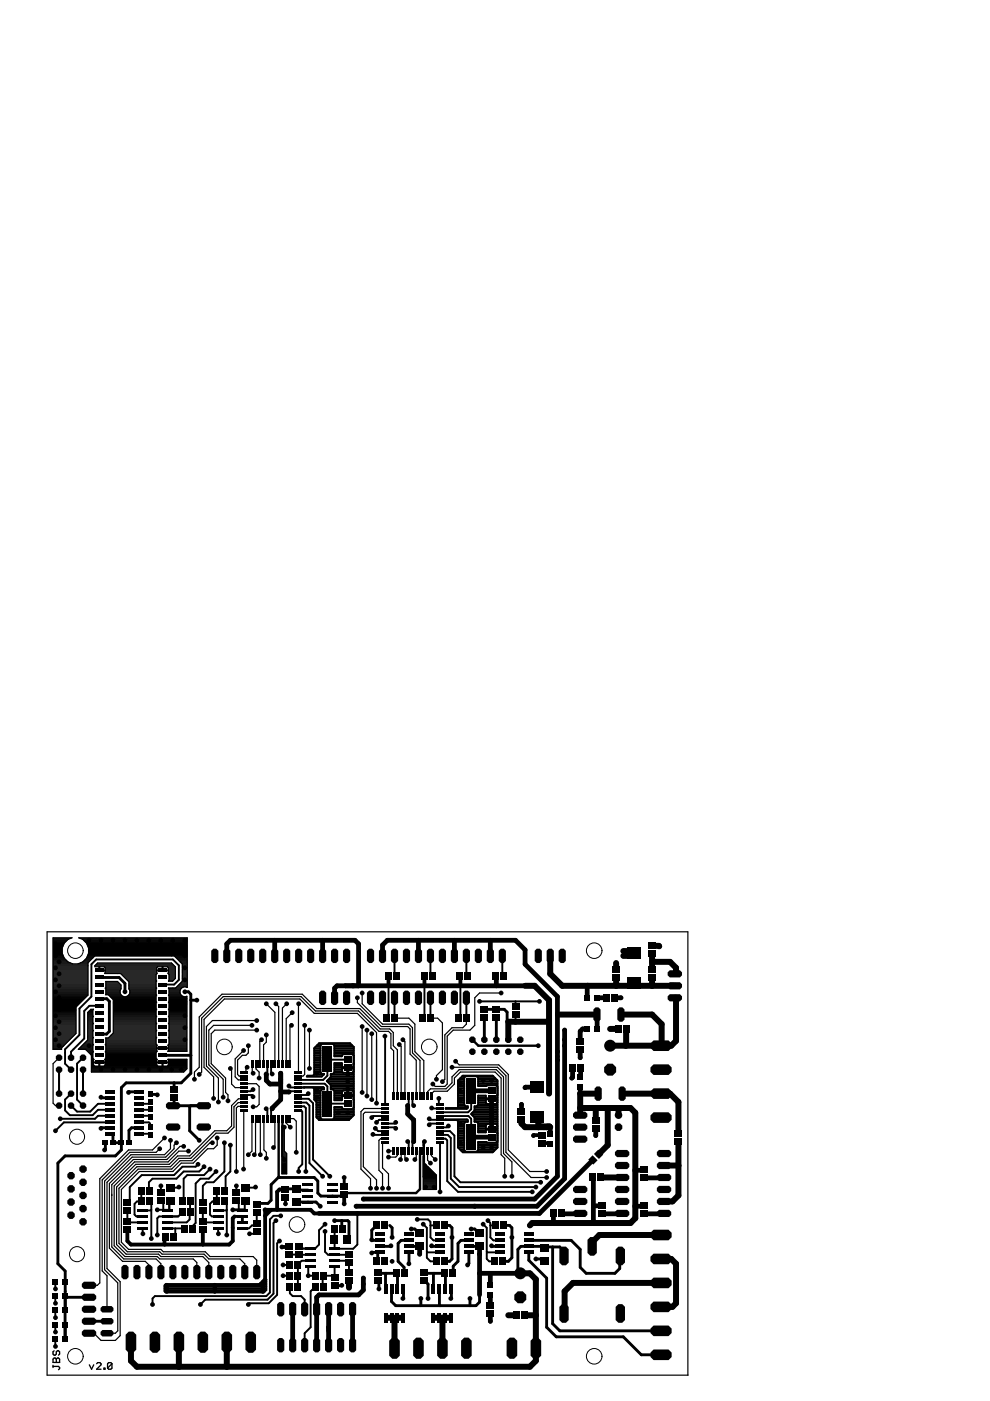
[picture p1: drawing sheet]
<svg xmlns="http://www.w3.org/2000/svg" width="210mm" height="297mm" viewBox="0 0 210 297" stroke-linecap="round" stroke-linejoin="round" font-family="sans-serif">
<g fill="none" stroke="#000" stroke-width=".25">
<path d="M11.3 199.8h2.5M11.3 199.6h2.7M11.3 199.4h2.9M11.3 199.2h3.2M11.3 198.9h3.7M17 198.9h22.7M17.5 199.2h22.2M17.7 199.4h22M18 199.6h21.7M18.2 199.8h21.5M145.8 197.6h-135.8v94h135.9M145.8 197.6v93.9"/>
<path d="M11.3 205h7.3M11.3 208h7.3M11.3 204.3h7.3M11.3 219.9h4M11.3 219.7h4.3M11.3 219.4h4.5M11.3 219.2h4.7M11.3 219h4.8M11.3 218.8h4.8M11.3 218.6h4.8M11.3 218.4h4.8M11.3 218.2h4.8"/>
<path d="M11.3 217.9h4.8M11.3 217.7h4.8M11.3 217.5h4.8M11.3 217.3h4.8M11.3 217.1h4.8M11.3 216.9h4.8M11.3 216.6h4.8M11.3 216.4h4.8M11.3 216.2h4.8M11.3 216h4.8M11.3 215.8h4.8M11.3 215.6h4.8"/>
<path d="M11.3 215.3h4.8M11.3 215.1h4.8M11.3 214.9h4.8M11.3 214.7h4.8M11.3 214.5h4.8M11.3 214.3h4.8M11.3 214.1h4.8M11.3 213.8h4.8M11.3 213.6h4.8M11.3 213.4h4.9M11.3 213.2h5.1M11.3 213h5.4"/>
<path d="M11.3 212.8h5.6M11.3 212.5h5.8M11.3 212.3h6M11.3 212.1h6.2M11.3 211.9h6.4M11.3 211.7h6.7M11.3 211.5h6.9M11.3 211.2h7.1M11.3 211h7.3M11.3 210.8h7.3M11.3 210.6h7.3M11.3 210.4h7.3"/>
<path d="M11.3 210.2h7.3M11.3 210h7.3M11.3 209.7h7.3M11.3 209.5h7.3M11.3 209.3h7.3M11.3 209.1h7.3M11.3 208.9h7.3M11.3 208.7h7.3M11.3 208.4h7.3M11.3 208.2h7.3M11.3 207.8h7.3M11.3 207.6h7.3"/>
<path d="M11.3 207.4h7.3M11.3 207.1h7.3M11.3 206.9h7.3M11.3 206.7h7.3M11.3 206.5h7.3M11.3 206.3h7.3M11.3 206.1h7.3M11.3 205.8h7.3M11.3 205.6h7.3M11.3 205.4h7.3M11.3 205.2h7.3M11.3 204.8h7.3"/>
<path d="M11.3 204.6h7.3M11.3 204.1h3.6M11.3 203.9h3.1M11.3 203.7h2.9M11.3 203.5h2.6M11.3 203.3h2.4M11.3 203h2.3M11.3 202.8h2.2M11.3 202.6h2.1M11.3 202.4h2M11.3 202.2h1.9M11.3 202h1.9"/>
<path d="M11.3 201.7h1.9M11.3 201.5h1.9M11.3 201.3h1.9M11.3 201.1h1.9M11.3 200.9h1.9M11.3 200.7h2M11.3 200.5h2.1M11.3 200.2h2.2M11.3 200h2.3M16.5 204.4a2.83 2.83 0 0 0 2.3-2.7 2.83 2.83 0 0 0-2.1-2.9h23v10.6a1.05 1.05 0 0 0-1.6 .8 1.05 1.05 0 0 0 1.5 1M17.1 204.1h1.6M17.6 203.9h1.3"/>
<path d="M17.8 203.7h1.3M18 203.5h1.3M18.2 203.3h1.3M18.4 200h21.3M18.4 203h1.3M18.5 200.2h21.2M18.5 202.8h1.5M18.5 200.5h21.2M18.6 202.6h21.1M18.6 219.9h1.1M18.6 219.7h1.1M18.6 219.4h1.1"/>
<path d="M18.6 219.2h1.1M18.6 219h1.1M18.6 218.8h1.1M18.6 218.6h1.1M18.6 218.4h1.1M18.6 218.2h1.1M18.6 217.9h1.1M18.6 217.7h1.1M18.6 217.5h1.1M18.6 217.3h1.1M18.6 217.1h1.1M18.6 216.9h1.1"/>
<path d="M18.6 216.6h1.1M18.6 216.4h1.1M18.6 216.2h1.1M18.6 216h1.1M18.6 215.8h1.1M18.6 215.6h1.1M18.6 215.3h1.1M18.6 215.1h1.1M18.6 214.9h1.1M18.6 214.7h1.1M18.6 200.7h21.1M18.6 204.1v6.9l-2.5 2.5v5.6l-3 3.1v.3h-1.8v-23.7h4a2.83 2.83 0 0 0-2.2 2.9 2.83 2.83 0 0 0 2.3 2.7"/>
<path d="M18.6 204.1l1.5-1.4h16.9l1.7 1.7v3.6l-1.5 1.5h-1.5M18.7 202.4h21M18.7 200.9h21M18.8 202.2h20.9M18.8 214.5h.9M18.8 202h20.9M18.8 201.7h20.9M18.8 201.5h20.9M18.8 201.3h20.9M18.8 201.1h20.9M19 214.3h.7M19.2 214.1h.6"/>
<path d="M19.7 215.4v-1.3l.1-.1h-.5l-.7 .6v5.9l-2 2h3.1M19.7 215.4l.1 .1-.1 .1v1.3M19.7 216.9l.1 .1-.1 .1v1.3M19.7 218.4l.1 .1-.1 .1v1.3l.1 .1-.1 .1v1.3l.1 .1-.1 .1v1.3l.1 .1-.1 .1M20.1 204.7v.3h17.1M20.1 204.7l.6-.5h15.6l.9 .8v2.4l-.6 .6h-.9M20.1 204.8h16.9M20.3 204.6h16.4M20.5 204.3h16M21 205v.7h1.3v-.5M21 205.6h.1M21 205.4h.1"/>
<path d="M21 205.2h.1M21.1 205v.8h1.2v.5M22.1 205l.2 .2M22.2 206.4h.1M22.2 206.4h3.4l1.7 1.8v1.4a1.06 1.06 0 0 1-.1 1.5 1.06 1.06 0 0 1-1.4 0 1.06 1.06 0 0 1-.1-1.5v-.8l-.8-.7h-2.5v2.8h.6l1 1.1v7M22.3 206.3l-.1 .1M22.3 206.3h10.9M22.3 206.1h10.9M22.3 205.8h10.9M22.3 205.6h10.9M22.3 205.4h10.9M22.3 205.2h10.9"/>
<path d="M22.3 209.5h3.4M22.4 210.8h3.2M22.4 210.6h3.1M22.4 210.4h3.1M22.4 210.2h3.1M22.4 210h3.1M22.4 209.7h3.2M22.4 209.3h3.3M22.4 209.1h3.3M22.4 208.9h3.3M22.4 208.7h3.1M22.4 208.4h2.8"/>
<path d="M22.4 208.2h2.6M23.1 211h2.7M23.2 219.9h9.9M23.3 211.2h2.8M23.4 219.7h9.7M23.5 211.5h9.6M23.6 219.4h9.5M23.7 211.7h9.4M23.8 219.2h9.3M24 211.9h9.1M24 219h9.1M24 219l-1 1.1"/>
<path d="M24 218.8h9.1M24 218.6h9.1M24 218.4h9.1M24 218.2h9.1M24 217.9h9.1M24 217.7h9.1M24 217.5h9.1M24 217.3h9.1M24 217.1h9.1M24 216.9h9.1M24 216.6h9.1M24 216.4h9.1"/>
<path d="M24 216.2h9.1M24 216h9.1M24 215.8h9.1M24 215.6h9.1M24 215.3h9.1M24 215.1h9.1M24 214.9h9.1M24 214.7h9.1M24 214.5h9.1M24 214.3h9.1M24 214.1h9.2M24 213.8h9.1"/>
<path d="M24 213.6h9.1M24 213.4h9.1M24 213.2h9.1M24 213h9.1M24 212.8h9.1M24 212.5h9.2M24 212.3h9.1M24 212.1h9.1M25.7 206.5h7.5M25.9 206.7h7.2M26.1 206.9h7M26.3 207.1h6.8"/>
<path d="M26.5 207.4h6.6M26.8 207.6h6.3M26.9 211.2h6.2M27 207.8h6.1M27.2 208h6M27.2 211h6M27.3 209.5h5.9M27.3 209.3h5.8M27.3 209.1h5.8M27.3 208.9h5.8M27.3 208.7h5.8M27.3 208.4h5.8"/>
<path d="M27.3 208.2h5.8M27.4 209.7h5.7M27.4 210.8h5.7M27.5 210h5.6M27.5 210.6h5.6M27.5 210.4h5.6M27.5 210.2h5.6M33.1 215.4l.1 .1-.1 .1v1.3M33.1 216.9l.1 .1-.1 .1v1.3M33.1 218.4l.1 .1-.1 .1v1.3M33.1 219.9l.1 .1-.1 .1v1.3l.2 .2M33.2 205.2v.5h2.5v-.5"/>
<path d="M33.2 206.3l.1 .1-.2 .2v1.3l.1 .1-.1 .1v1.3l.1 .1-.1 .1v1.3l.1 .1-.1 .1v1.3l.1 .1-.1 .1v1.3l.1 .1-.1 .1v1.3M33.5 205l-.3 .2M34.4 205v.8h-1.2v.5M34.4 205.6h.1M34.4 205.4h.1M34.4 205.2h.1M34.5 205v.8h1.2v.5M35.5 205l.2 .2M35.7 206.3l-.1 .1 .2 .2v1.3l-.1 .1M35.7 206.3h1.5M35.7 206.1h1.5M35.7 205.8h1.5"/>
<path d="M35.7 205.6h1.5M35.7 205.4h1.5M35.7 205.2h1.5M35.7 206.5h1.5M35.7 208h.1M35.7 209.5l.1 .1v1.3l-.1 .1M35.7 211l.1 .1v1.3l-.1 .1 .1 .1v1.3l-.1 .1 .1 .1v1.3M35.7 209.5h.1M35.7 209.5h2.8M35.7 211h2.8M35.8 212.5h3.8M35.8 214.1h3.8"/>
<path d="M35.8 215.6h3.8M35.8 217.1h3.8M35.8 218.6h3.8M35.8 219.9h3.8M35.8 218.4h3.8M35.8 215.4l-.1 .1 .1 .1v1.3M35.8 216.9l-.1 .1 .1 .1v1.3M35.8 218.4l-.1 .1 .1 .1v1.3M35.8 219.9l-.1 .1 .1 .1v1.3l-.2 .2M35.8 219.7h3.8M35.8 219.4h3.8M35.8 219.2h3.8"/>
<path d="M35.8 219h3.8M35.8 218.8h3.8M35.8 218.2h3.8M35.8 217.9h3.8M35.8 217.7h3.8M35.8 217.5h3.8M35.8 217.3h3.8M35.8 216.9h3.8M35.8 216.6h3.8M35.8 216.4h3.8M35.8 216.2h3.8M35.8 216h3.8"/>
<path d="M35.8 215.8h3.8M35.8 215.3h3.8M35.8 215.1h3.8M35.8 214.9h3.8M35.8 214.7h3.8M35.8 214.5h3.8M35.8 214.3h3.8M35.8 213.8h3.8M35.8 213.6h3.8M35.8 213.4h3.8M35.8 213.2h3.8M35.8 213h3.8"/>
<path d="M35.8 212.8h3.8M35.8 212.3h3.8M35.8 212.1h3.8M35.8 211.9h3.8M35.8 211.7h3.8M35.8 211.5h3.8M35.8 211.2h3M35.8 210.8h2.5M35.8 210.6h2.4M35.8 210.4h2.4M35.8 210.2h2.4M35.8 210h2.4"/>
<path d="M35.8 209.7h2.5M35.8 207.8h1M35.8 207.6h1.2M35.8 207.4h1.4M35.8 207.1h1.4M35.8 206.9h1.4M35.8 206.7h1.4M37.1 202.8h2.6M37.3 203h2.4M37.4 209.3h1.4M37.5 203.3h2.2M37.6 209.1h2.1"/>
<path d="M37.7 203.5h2M37.8 208.9h1.9M38 203.7h1.7M38.1 208.7h1.6M38.2 203.9h1.5M38.3 208.4h1.4M38.4 204.1h1.3M38.5 208.2h1.2M38.6 204.3h1.1M38.7 205h1M38.7 208h1M38.7 207.8h1"/>
<path d="M38.7 207.6h1M38.7 207.4h1M38.7 207.1h1M38.7 206.9h1M38.7 206.7h1M38.7 206.5h1M38.7 206.3h1M38.7 206.1h1M38.7 205.8h1M38.7 205.6h1M38.7 205.4h1M38.7 205.2h1"/>
<path d="M38.7 204.8h1M38.7 204.6h1M39.6 209.3h.1M39.6 211.2h.1M39.6 211.2v11.7h-4M53.4 217.4h-8.1l-1 1v7.4l3 3v3.8M54.4 218.4h-8.9l-.7 .8v6.3l3 3.1v3l.5 .5v1.3M54.4 216.4h-9.4l-1.2 1.2v8.4l2.5 2.6v5M56.5 219.4v1.5l-.6 .6v4.1M56.5 212.8l1.8 1.8v11M58.5 212.8l.6 .6v12.2M60.8 212.8l-.9 .9v11.9"/>
<path d="M61.8 217.4l-.3 .3v7.9M62 214.7l-1.3 1.3v9.6M63.3 212.8v14.6M64.6 217.4v10.4l-.4 .4h-.9M65.6 218.4v8.1M75.8 211.6v1l5 5h5.6l.5 .6v5.3l1.4 1.3v7.6M76.8 210.5v2.3l4.3 4.3h5.6l.8 .8v5.3l1.6 1.6v7.6M76.8 217.6v14M77.8 218.4v14M78.8 219.2v13.9M81.6 219.7l.1 .2M83.6 215.9h3.1l1.3 1.2v5.9l1.9 1.9v7.5"/>
<path d="M91.3 215.9h1.5l1 1v9.9l-1.3 1.3v.7M98.9 215.9v1.2l-.8 .8h-2.3l-1.5 1.5v9.4l-.5 .5M106.2 210.5h-4.5l-1 1.1v5.8l-1.1 1h-3.5l-1.3 1.3v10.1l-.5 .5h-2l-.5-.5M134.4 208.2v.8h-.2M11.3 220.1h3.8M11.3 222.3h1.8M11.3 222h1.9M11.3 221.8h2.1M11.3 221.6h2.3M11.3 221.4h2.5M11.3 221.2h2.7M11.3 221h3"/>
<path d="M11.3 220.7h3.2M11.3 220.5h3.4M11.3 220.3h3.6M12.5 224.3l-1.2 1.2v8.4l.5 .5h.7M13.5 221.7h.1M16.8 222.3h2.9M17 222h2.7M17.3 221.8h2.4M17.5 221.6h2.2M17.7 221.4h2M17.9 221.2h1.8M18.1 222.5l1.3 1.2v3.6h19.5l.7-.7"/>
<path d="M18.1 221h1.6M18.3 222.7h1.4M18.3 220.7h1.4M18.5 222.9h1.2M18.6 220.5h1.1M18.6 220.1h1.1M18.6 220.3h1.1M18.8 223.1h.9M19 223.3h.7M19.2 223.6h.5M19.4 227.2h19.6M19.4 227h19.8"/>
<path d="M19.4 226.8h20M19.4 226.6h20.2M19.4 226.4h20.2M19.4 226.1h20.2M19.4 225.9h.6M19.4 225.7h.4M19.4 225.5h.4M19.4 225.3h1.6M19.4 225.1h.4M19.4 224.8h.4M19.4 224.6h.5M19.4 224.4h.3"/>
<path d="M19.4 224.2h.3M19.4 224h.3M19.4 223.8h.3M19.7 223.1v1.3l.2 .2-.1 .6h1.2v.8h-.9l-.3-.2v-.5h2.5v.5l-.2 .2h-1v-.8h1.2l-.1-.6 .2-.2v-1.3M21 225.9h.1M21 225.7h.1M21 225.5h.1M21.1 225.3h13.3M22.2 225.9h11.2M22.2 224.6h11.1M22.3 225.7h10.9M22.3 225.5h10.9"/>
<path d="M22.3 225.1h10.9M22.3 224.8h10.9M22.4 224.4h10.7M22.4 222.9h10.9M22.4 221.4h10.7M22.4 221.6h10.9M22.4 223.1h10.7M22.4 222.5h10.8M22.4 221.6v1.3M22.4 222.9l-.1 .1 .1 .1M22.4 224.2h10.7M22.4 224h10.7"/>
<path d="M22.4 223.8h10.7M22.4 223.6h10.7M22.4 223.3h10.7M22.4 222.7h10.8M22.4 222.3h12M22.4 222h10.8M22.4 221.8h10.8M22.4 221.2h10.7M22.4 221h10.7M22.4 220.7h10.7M22.4 220.5h10.7M22.4 220.3h10.7"/>
<path d="M33.1 223.1v1.3l.2 .2-.1 .6h1.2v.8h-.9l-.3-.2v-.5h2.5v.5l-.2 .2h-1v-.8h1.2l-.1-.6M33.1 220.1h-10.7v1.3l-.1 .1 .1 .1M33.3 221.6l-.1 .6h1.2v.1h-1.2l.1 .6-.2 .2M34.4 225.9h.1M34.4 225.7h.1M34.4 225.5h.1M34.5 225.3h5.1M34.5 222.3h5.1M35.6 225.9h4M35.6 221.6l.1 .6h-1.2v.1h1.2l-.1 .6M35.6 222.9h.1M35.6 221.6h4"/>
<path d="M35.6 224.6h.1M35.6 224.6h4v2M35.6 224.6h4M35.7 222.5h3.9M35.7 225.7h3.9M35.7 225.5h3.9M35.7 225.1h3.9M35.7 224.8h3.9M35.7 222.7h3.9M35.7 222h3.9M35.7 221.8h3.9M35.8 220.1h3.8"/>
<path d="M35.8 221.4h3.8M35.8 221.2h3.8M35.8 221h3.8M35.8 220.7h3.8M35.8 220.5h3.8M35.8 220.3h3.8M41.2 228.8v-1.5l1-1v-10.7l4.9-4.8h17l3 3h9.2l4.3 4.4h2l.8 .7v2.8l.9 .9v9.8M42.2 227.8l.5-.5v-11.4l4.6-4.6h16.5l3.1 3h9.1l4.3 4.4h2.1l.5 .5v3l.6 .6v9.6M43.3 234.4h-.1M45.3 232.9v-4.6l-2-2v-10.2l4.3-4.3h16l3 3.1h9.2l4 4v15M48.8 226.5l.3 .3v3l.8 .8h1.8M51.6 222.7l-1.7 1.8v3.8l.6 .7h1.2"/>
<path d="M51.7 233h-1.2l-1.4 1.4v4.3l-1 1h-2.6l-5.3 5.4h-2.5l-1.8 1.8h-7.1l-4.6 4.5v12.7l2.3 2.3h6.9l.5 .5h7.1l.7 .8v2M51.7 233.8h-1.2l-.9 .9v4.3l-1.3 1.3h-2.5l-5.3 5.3h-2.6l-1.8 1.8h-7.1l-4.3 4.3v12.2l2 2h6.9l.5 .5h8.9l1.3 1.3v2M51.7 235.4l-.1 12.5M51.7 234.6h-1.2l-.4 .3v13.5M51.7 229.8h2.7l.5 .5v3.9l-.5 .5h-.7M52.4 226.3l-.3 .2v.8l-.4 .1M52.7 221.7v1.5l-.6 .5h-.7l-1 1.1v3l.3 .4h1M53.5 237.2l-.1 6.9-.7 .7M53.5 225.6v1.8l.2 .2M54.3 237.2l-.1 7.4-.3 .2M54.3 225.6v1l.6 .7v1.3M55.1 237.2l.1 .1v7.5"/>
<path d="M55.4 220.4l-.3 .4v4.8M55.9 237.2l.1 6.6 .5 .5v1.3M56.4 227.7h.1M56.7 227.6h-.2v.2M58.3 237.2v5.8l-.3 .3M59.8 238.7h.5v5.4l.5 .5v4.3h-1zM59.8 240h.5M59.8 239.7h.5M59.8 239.5h.5M59.8 239.3h.5M59.8 239.1h.5M59.8 238.9h.5"/>
<path d="M60.7 237.2v.9l.8 .9M61.5 237.2h.8l.5 .5v6.6M81.7 235h-4.5l-.7 .7v12.2l2.1 2v2M81.7 235.8h-4.3l-.4 .4v11.2l2.8 2.8v1.7M84.7 221.5l.4 .4v10.5M85.4 220.4l.5 .5v11.5M90.7 232.4v-.9l.6-.6h3.3l1.2-1.3v-1.3l1.6-1.5h7.8l1.6 1.5v16.3l1.7 1.7v3.1M91.5 232.4v-.5l.5-.5h2.8l1.5-1.6v-1.2l1.3-1.3h7.4l1.2 1.3v16.2l.8 .8v3.8M95.8 226.3h9.7l1.8 1.8v16.2l5.3 5.4h3.3M96.6 225l.8 .8h8.3l2.1 2v16l4.5 4.6h3.6M33.9 243.6l-.8 .7h-5.6l-5.8 5.9v19.3l1 1v7.1M34.9 241.3l-2.6 2.5h-5l-6.1 6.1v22.1l-.5 .5h-1.8"/>
<path d="M36.1 241.8v1.8l-1.2 1.2h-7.1l-5.6 5.6v18.8l2.8 2.8v10.2l-.5 .5h-1.8M37.4 242.3l-.5 .5v.8l-1.8 1.7h-7.1l-5.3 5.4v18.3l2.8 2.7v11.5l-1 1h-3.1l-1.5-1.5h-1M38.9 243h-.7l-2.8 2.8h-7.1l-5.1 5.1v13.7l2.8 2.8h4.8l.8 .8v1.5M40 244.1h-2.1l-2.3 2.2h-7.1l-4.8 4.9v13.2l2.5 2.5h6.9l1 1v1.8M45 242.3h-.5l-3.8 3.8h-2.5l-1.8 1.8h-7.1l-4.1 4v11.7l1.8 1.8h6.9l.5 .5h8.9l1 1h6.6l1 1v1.8M46.1 241.3v1.5l-.8 .8h-1.3l-3 3h-2.6l-1.7 1.8h-7.2l-3.8 3.8v11.2l1.6 1.5h6.8l.5 .5h8.9l1 1h9.2l.7 .8v2.5M51.6 247.9h.1M59.8 248.8h1M59.8 248.6h1M59.8 248.4h1M59.8 248.2h1M59.8 247.9h1"/>
<path d="M59.8 247.7h1M59.8 247.5h1M59.8 247.3h1M59.8 247.1h1M59.8 246.9h1M59.8 246.7h1M59.8 246.4h1M59.8 246.2h1M59.8 246h1M59.8 245.8h1M59.8 245.6h1M59.8 245.4h1"/>
<path d="M59.8 245.1h1M59.8 244.9h1M59.8 244.7h1M59.8 244.5h.9M59.8 244.3h.7M59.8 244.1h.5M59.8 243.8h.5M59.8 243.6h.5M59.8 243.4h.5M59.8 243.2h.5M59.8 243h.5M59.8 242.8h.5"/>
<path d="M59.8 242.6h.5M59.8 242.3h.5M59.8 242.1h.5M59.8 241.9h.5M59.8 241.7h.5M59.8 241.5h.5M59.8 241.3h.5M59.8 241h.5M59.8 240.8h.5M59.8 240.6h.5M59.8 240.4h.5M59.8 240.2h.5"/>
<path d="M73 253.5l-.2 .1M81.7 241.4h-1l-.4 .4v6.3l.8 .8v3M81.7 242.2l-.6 .1v5.3l1.3 1.3v3M83.5 244l-1.1 .1M84.3 244v1l-.4 .3h-1.5M85.1 244v1.7l-.2 .1M85.9 244v1.5l.3 .3M88.3 244v1.5l-.3 .3M89.7 248.8h2.5M89.7 248.6h2.3M89.7 248.4h2.1M89.7 248.2h1.9"/>
<path d="M89.7 247.9h1.6M89.7 247.7h1.4M89.7 247.5h1.2M89.7 247.3h.9M89.7 247.1h.7M89.7 246.9h.6M89.7 246.7h.3M89.7 246.4h.3M89.7 246.2h.3M89.7 246h.3M89.7 245.8h.3M89.7 245.6h.3"/>
<path d="M89.7 245.4h.3M89.7 245.2h.3v1.4l2.5 2.5v3.1h-2.8zM89.7 242.8h.3M89.7 242.6h.3M89.7 242.3h.3M89.7 242.1h.3M89.7 242h.3v.9h-.3zM89.7 252.1h2.8M89.7 251.8h2.8M89.7 251.6h2.8M89.7 251.4h2.8M89.7 251.2h2.8"/>
<path d="M89.7 251h2.8M89.7 250.8h2.8M89.7 250.5h2.8M89.7 250.3h2.8M89.7 250.1h2.8M89.7 249.9h2.8M89.7 249.7h2.8M89.7 249.5h2.8M89.7 249.2h2.8M89.7 249h2.7M89.9 244.9h.1M89.9 244.7h.1"/>
<path d="M89.9 244.5h.1M89.9 244.3h.1M89.9 244h.1M89.9 243.8h.1M89.9 243.6h.1M89.9 243.4h.1M89.9 243.2h.1M89.9 243h.1M89.9 242.9v2.3M90.7 244v2l.6 .6M91.5 244v1l.8 .8M136.5 257.3h4.3"/>
<path d="M13.8 269.5h.1M63.5 264.3h.2l.1 .3h2.1"/>
</g>
<g fill="none" stroke="#000" stroke-width=".21">
<path d="M145.8 291.5l.1 .1"/>
<circle cx="16" cy="201.6" r="1.65"/>
<circle cx="126" cy="201.6" r="1.65"/>
<circle cx="47.6" cy="222" r="1.65"/>
<circle cx="91" cy="222" r="1.65"/>
<circle cx="16.3" cy="241" r="1.6"/>
<circle cx="63" cy="259.6" r="1.65"/>
<circle cx="16.3" cy="265.9" r="1.6"/>
<circle cx="16" cy="287.6" r="1.65"/>
<circle cx="126" cy="287.6" r="1.65"/>
</g>
<path d="M11.2 289.7h1.2l.2 .2-.2 .5M11.2 289.5v.4M11.5 286.4l-.3 .2v.5l.3 .2 .4-.2v-.5l.5-.2 .2 .2v.5l-.2 .2M11.5 287.9l.4 .3 .5-.3 .2 .3v.7h-1.4v-.7zM11.9 288.2v.7M18.9 289.4l.5 .9 .5-.9M20.5 289.1l.2-.2h.5l.2 .2v.3l-.9 .9h.9M22 290.1h.3v.2h-.3zM23.7 289.1l-.2-.2h-.5l-.2 .2v1M23.7 289.1v1l-.2 .2h-.5l-.2-.2M23.7 289.1l-.9 1" fill="none" stroke="#000" stroke-width=".28"/>
<g fill="#000">
<path d="M20.2 205.3h1.7v.8h-1.7zM20.2 206.8h1.7v.8h-1.7zM20.2 208.3h1.7v.8h-1.7zM20.2 209.8h1.7v.8h-1.7zM20.2 211.3h1.7v.8h-1.7zM20.2 212.8h1.7v.8h-1.7zM20.2 214.3h1.7v.8h-1.7zM20.2 215.8h1.7v.8h-1.7zM20.2 217.3h1.7v.8h-1.7zM20.2 218.8h1.7v.8h-1.7zM33.6 218.8h1.7v.8h-1.7zM33.6 217.3h1.7v.8h-1.7z"/>
<path d="M33.6 215.8h1.7v.8h-1.7zM33.6 214.3h1.7v.8h-1.7zM33.6 212.8h1.7v.8h-1.7zM33.6 211.3h1.7v.8h-1.7zM33.6 209.8h1.7v.8h-1.7zM33.6 208.3h1.7v.8h-1.7zM33.6 206.8h1.7v.8h-1.7zM33.6 205.3h1.7v.8h-1.7zM44.8 201.6l.4-.5h.7l.4 .5v2.1l-.4 .5h-.7l-.4-.5zM47.3 201.6l.5-.5h.6l.4 .5v2.1l-.4 .5h-.6l-.5-.5zM49.9 201.6l.4-.5h.6l.5 .5v2.1l-.5 .5h-.6l-.4-.5zM52.4 201.6l.4-.5h.7l.4 .5v2.1l-.4 .5h-.7l-.4-.5z"/>
<path d="M54.9 201.6l.5-.5h.6l.5 .5v2.1l-.5 .5h-.6l-.5-.5zM57.5 201.6l.4-.5h.7l.4 .5v2.1l-.4 .5h-.7l-.4-.5zM60 201.6l.5-.5h.6l.4 .5v2.1l-.4 .5h-.6l-.5-.5zM62.6 201.6l.4-.5h.6l.5 .5v2.1l-.5 .5h-.6l-.4-.5zM65.1 201.6l.4-.5h.7l.4 .5v2.1l-.4 .5h-.7l-.4-.5zM67.6 201.6l.5-.5h.6l.5 .5v2.1l-.5 .5h-.6l-.5-.5zM67.6 210.5l.5-.5h.6l.5 .5v2.1l-.5 .5h-.6l-.5-.5zM70.2 201.6l.4-.5h.7l.4 .5v2.1l-.4 .5h-.7l-.4-.5zM70.2 210.5l.4-.5h.7l.4 .5v2.1l-.4 .5h-.7l-.4-.5zM72.7 201.6l.5-.5h.6l.4 .5v2.1l-.4 .5h-.6l-.5-.5zM72.7 210.5l.5-.5h.6l.4 .5v2.1l-.4 .5h-.6l-.5-.5zM77.8 201.6l.4-.5h.7l.4 .5v2.1l-.4 .5h-.7l-.4-.5z"/>
<path d="M77.8 210.5l.4-.5h.7l.4 .5v2.1l-.4 .5h-.7l-.4-.5zM80.3 201.6l.5-.5h.6l.5 .5v2.1l-.5 .5h-.6l-.5-.5zM80.3 210.5l.5-.5h.6l.5 .5v2.1l-.5 .5h-.6l-.5-.5zM81.4 215.1h1.3v1.5h-1.3zM81.6 206.2h1.3v1.5h-1.3zM83.1 215.1h1.3v1.5h-1.3zM82.9 201.6l.4-.5h.7l.4 .5v2.1l-.4 .5h-.7l-.4-.5zM82.9 210.5l.4-.5h.7l.4 .5v2.1l-.4 .5h-.7l-.4-.5zM83.3 206.2h1.3v1.5h-1.3zM85.4 201.6l.5-.5h.6l.4 .5v2.1l-.4 .5h-.6l-.5-.5zM85.4 210.5l.5-.5h.6l.4 .5v2.1l-.4 .5h-.6l-.5-.5zM88 201.6l.4-.5h.6l.5 .5v2.1l-.5 .5h-.6l-.4-.5z"/>
<path d="M88 210.5l.4-.5h.6l.5 .5v2.1l-.5 .5h-.6l-.4-.5zM89 215.1h1.3v1.5h-1.3zM89.3 206.2h1.3v1.5h-1.3zM90.7 215.1h1.3v1.5h-1.3zM90.5 201.6l.4-.5h.7l.4 .5v2.1l-.4 .5h-.7l-.4-.5zM90.5 210.5l.4-.5h.7l.4 .5v2.1l-.4 .5h-.7l-.4-.5zM91 206.2h1.3v1.5h-1.3zM93 201.6l.5-.5h.6l.5 .5v2.1l-.5 .5h-.6l-.5-.5zM93 210.5l.5-.5h.6l.5 .5v2.1l-.5 .5h-.6l-.5-.5zM95.6 201.6l.4-.5h.7l.4 .5v2.1l-.4 .5h-.7l-.4-.5zM95.6 210.5l.4-.5h.7l.4 .5v2.1l-.4 .5h-.7l-.4-.5zM96.6 215.1h1.3v1.5h-1.3z"/>
<path d="M96.9 206.2h1.3v1.5h-1.3zM98.3 215.1h1.3v1.5h-1.3zM98.1 201.6l.5-.5h.6l.4 .5v2.1l-.4 .5h-.6l-.5-.5zM98.1 210.5l.5-.5h.6l.4 .5v2.1l-.4 .5h-.6l-.5-.5zM98.6 206.2h1.3v1.5h-1.3zM100.7 201.6l.4-.5h.6l.5 .5v2.1l-.5 .5h-.6l-.4-.5zM101.9 215.1h1.5v1.3h-1.5zM101.9 213.4h1.5v1.3h-1.5zM103.2 201.6l.4-.5h.7l.4 .5v2.1l-.4 .5h-.7l-.4-.5zM104.5 215.1h1.5v1.3h-1.5zM104.5 213.4h1.5v1.3h-1.5zM104.5 206.2h1.3v1.5h-1.3z"/>
<path d="M105.7 201.6l.5-.5h.6l.5 .5v2.1l-.5 .5h-.6l-.5-.5zM106.2 206.2h1.3v1.5h-1.3zM108.5 212.8h1.5v1.3h-1.5zM108.5 214.5h1.5v1.3h-1.5zM113.4 201.6l.4-.5h.6l.5 .5v2.1l-.5 .5h-.6l-.4-.5zM115.9 201.6l.4-.5h.7l.4 .5v2.1l-.4 .5h-.7l-.4-.5zM118.4 201.6l.5-.5h.6l.5 .5v2.1l-.5 .5h-.6l-.5-.5zM123.9 217.6h1.2v1.2h-1.2zM123.9 211h1.2v1.2h-1.2zM126 217.6h1.2v1.2h-1.2zM126 211h1.2v1.2h-1.2zM125.8 214l.5-.4h.6l.4 .4v2.2l-.4 .4h-.6l-.5-.4z"/>
<path d="M127.9 210.8h1.3v1.5h-1.3zM129.6 210.8h1.3v1.5h-1.3zM129.9 206.7h1.5v1.3h-1.5zM129.9 205h1.5v1.3h-1.5zM130.4 217.4h1.3v1.5h-1.3zM130.9 214l.4-.4h.7l.4 .4v2.2l-.4 .4h-.7l-.4-.4zM132.1 217.4h1.3v1.5h-1.3zM133 207.2h2.8v2.4h-2.8zM133 200.9h2.8v2.4h-2.8zM137.5 205h1.5v1.3h-1.5zM137.5 206.7h1.5v1.3h-1.5zM137.5 199.9h1.5v1.3h-1.5z"/>
<path d="M137.5 201.6h1.5v1.3h-1.5zM141.6 206.2l.4-.5h2.2l.4 .5v.6l-.4 .4h-2.2l-.4-.4zM141.6 208.7l.4-.5h2.2l.4 .5v.6l-.4 .5h-2.2l-.4-.5zM141.6 211.2l.4-.4h2.2l.4 .4v.7l-.4 .4h-2.2l-.4-.4zM20.2 220.3h1.7v.8h-1.7zM20.2 221.8h1.7v.8h-1.7zM20.2 223.3h1.7v.8h-1.7zM20.2 224.8h1.7v.8h-1.7zM22.4 238.8h2v.6h-2zM22.4 237.5h2v.7h-2zM22.4 236.2h2v.7h-2zM22.4 235h2v.6h-2z"/>
<path d="M22.4 233.7h2v.7h-2zM22.4 232.4h2v.7h-2zM22.4 231.2h2v.6h-2zM28.6 238.8h2v.6h-2zM28.6 237.5h2v.7h-2zM28.6 236.2h2v.7h-2zM28.6 235h2v.6h-2zM28.6 233.7h2v.7h-2zM28.6 232.4h2v.7h-2zM28.6 231.2h2v.6h-2zM31.3 238.3h1v1.1h-1zM31.3 234.5h1v1.1h-1z"/>
<path d="M31.3 236.2h1v1.1h-1zM31.3 231.5h1v1.1h-1zM31.3 233.2h1v1.1h-1zM33.6 224.8h1.7v.8h-1.7zM33.6 223.3h1.7v.8h-1.7zM33.6 221.8h1.7v.8h-1.7zM33.6 220.3h1.7v.8h-1.7zM35.2 234.1l.4-.4h2.2l.4 .4v.7l-.4 .4h-2.2l-.4-.4zM35.6 238.2h2.2l.4 .4v.7l-.4 .4h-2.2l-.4-.4v-.7zM36.2 232.1h1.5v1.3h-1.5zM36.2 230.4h1.5v1.3h-1.5zM41.7 234.1l.4-.4h2.2l.4 .4v.7l-.4 .4h-2.2l-.4-.4z"/>
<path d="M42.1 238.2h2.2l.4 .4v.7l-.4 .4h-2.2l-.4-.4v-.7zM50.9 227.1h1.5v.5h-1.5zM50.9 227.9h1.5v.5h-1.5zM50.9 228.7h1.5v.5h-1.5zM50.9 229.5h1.5v.5h-1.5zM50.9 230.3h1.5v.5h-1.5zM50.9 231.1h1.5v.5h-1.5zM50.9 231.9h1.5v.5h-1.5zM50.9 232.7h1.5v.5h-1.5zM50.9 233.5h1.5v.5h-1.5zM50.9 234.3h1.5v.5h-1.5zM50.9 235.1h1.5v.5h-1.5z"/>
<path d="M53.2 236.4h.5v1.5h-.5zM53.2 224.8h.5v1.5h-.5zM54 236.4h.5v1.5h-.5zM54 224.8h.5v1.5h-.5zM54.8 236.4h.5v1.5h-.5zM54.8 224.8h.5v1.5h-.5zM55.6 236.4h.5v1.5h-.5zM55.6 224.8h.5v1.5h-.5zM56.4 236.4h.5v1.5h-.5zM56.4 224.8h.5v1.5h-.5zM57.2 236.4h.5v1.5h-.5zM57.2 224.8h.5v1.5h-.5z"/>
<path d="M58 236.4h.5v1.5h-.5zM58 224.8h.5v1.5h-.5zM58.8 236.4h.5v1.5h-.5zM58.8 224.8h.5v1.5h-.5zM59.6 236.4h.5v1.5h-.5zM59.6 224.8h.5v1.5h-.5zM60.4 236.4h.5v1.5h-.5zM60.4 224.8h.5v1.5h-.5zM61.2 236.4h.5v1.5h-.5zM61.2 224.8h.5v1.5h-.5zM62.5 235.1h1.5v.5h-1.5zM62.5 234.3h1.5v.5h-1.5z"/>
<path d="M62.5 233.5h1.5v.5h-1.5zM62.5 232.7h1.5v.5h-1.5zM62.5 231.9h1.5v.5h-1.5zM62.5 231.1h1.5v.5h-1.5zM62.5 230.3h1.5v.5h-1.5zM62.5 229.5h1.5v.5h-1.5zM62.5 228.7h1.5v.5h-1.5zM62.5 227.9h1.5v.5h-1.5zM62.5 227.1h1.5v.5h-1.5zM68.5 231.5h1.9v5.3h-1.9zM68.5 221.8h1.9v5.4h-1.9zM73 233.3h1.5v1.3h-1.5z"/>
<path d="M73 231.6h1.5v1.3h-1.5zM73 224h1.5v1.3h-1.5zM73 225.7h1.5v1.3h-1.5zM80.9 234h1.5v.5h-1.5zM80.9 234.8h1.5v.5h-1.5zM80.9 235.6h1.5v.5h-1.5zM80.9 236.4h1.5v.5h-1.5zM80.9 237.2h1.5v.5h-1.5zM80.9 238h1.5v.5h-1.5zM80.9 238.8h1.5v.5h-1.5zM83.2 231.7h.5v1.5h-.5zM84 231.7h.5v1.5h-.5z"/>
<path d="M84.8 231.7h.5v1.5h-.5zM85.6 231.7h.5v1.5h-.5zM86.4 231.7h.5v1.5h-.5zM87.2 231.7h.5v1.5h-.5zM88 231.7h.5v1.5h-.5zM88.8 231.7h.5v1.5h-.5zM89.6 231.7h.5v1.5h-.5zM90.4 231.7h.5v1.5h-.5zM91.2 231.7h.5v1.5h-.5zM92.5 238.8h1.5v.5h-1.5zM92.5 238h1.5v.5h-1.5zM92.5 237.2h1.5v.5h-1.5z"/>
<path d="M92.5 236.4h1.5v.5h-1.5zM92.5 235.6h1.5v.5h-1.5zM92.5 234.8h1.5v.5h-1.5zM92.5 234h1.5v.5h-1.5zM98.9 228.7h2v5.3h-2zM103.5 230.6h1.5v1.3h-1.5zM103.5 232.3h1.5v1.3h-1.5zM109.8 236.6h1.5v1.3h-1.5zM109.8 234.9h1.5v1.3h-1.5zM112.5 235.6h2.8v2.4h-2.8zM112.5 229.3h2.8v2.4h-2.8zM120.8 225.8h1.3v1.5h-1.3z"/>
<path d="M122.3 221.9h1.5v1.3h-1.5zM122.3 220.2h1.5v1.3h-1.5zM122.4 227.7h1.2v1.2h-1.2zM122.4 229.8h1.2v1.2h-1.2zM122.5 225.8h1.3v1.5h-1.3zM121.9 238.2h2.2l.4 .5v.6l-.4 .4h-2.2l-.4-.4v-.6zM121.9 235.7h2.2l.4 .4v.7l-.4 .4h-2.2l-.4-.4v-.7zM125.6 237h1.5v1.3h-1.5zM125.6 238.7h1.5v1.3h-1.5zM126.1 230.8l.4-.5h.6l.5 .5v2.1l-.5 .5h-.6l-.4-.5zM131.1 230.8l.5-.5h.6l.5 .5v2.1l-.5 .5h-.6l-.5-.5zM138.6 235.8h3.1l.7 .7v.9l-.7 .7h-3.1l-.7-.7v-.9z"/>
<path d="M138.6 230.7h3.1l.7 .7v.9l-.7 .7h-3.1l-.7-.7v-.9zM138.6 225.7h3.1l.7 .6v1l-.7 .6h-3.1l-.7-.6v-1zM138.6 220.6h3.1l.7 .6v1l-.7 .6h-3.1l-.7-.6v-1zM21.8 241.8h1.1v1h-1.1zM22.4 240h2v.7h-2zM23.5 241.8h1.1v1h-1.1zM25.1 241.8h1.1v1h-1.1zM26.3 254.2h1.5v1.3h-1.5zM26.3 255.9h1.5v1.3h-1.5zM26.3 258.3h1.5v1.3h-1.5zM26.8 241.8h1.1v1h-1.1zM28.6 240h2v.7h-2z"/>
<path d="M29.1 257.6h2.2v.6h-2.2zM29.1 256.3h2.2v.6h-2.2zM29.1 258.9h2.2v.6h-2.2zM29.3 254h1.3v1.5h-1.3zM29.3 251.7h1.3v1.5h-1.3zM31 254h1.3v1.5h-1.3zM31 251.7h1.3v1.5h-1.3zM31.3 240h1v1.1h-1zM33.4 253.9h1.5v1.3h-1.5zM33.4 252.2h1.5v1.3h-1.5zM34.3 257.6h2.2v.6h-2.2zM34.3 256.3h2.2v.6h-2.2z"/>
<path d="M34.3 258.9h2.2v.6h-2.2zM35.2 251h1.8v1.6h-1.8zM35.2 253.8h1.8v1.6h-1.8zM37.9 254h1.3v1.5h-1.3zM37.9 256.3h1.3v1.5h-1.3zM39.6 254h1.3v1.5h-1.3zM39.6 256.3h1.3v1.5h-1.3zM42.3 254.2h1.5v1.3h-1.5zM42.3 255.9h1.5v1.3h-1.5zM42.3 258.3h1.5v1.3h-1.5zM45.1 257.6h2.2v.6h-2.2zM45.1 256.3h2.2v.6h-2.2z"/>
<path d="M45.1 258.9h2.2v.6h-2.2zM45.3 254h1.3v1.5h-1.3zM45.3 251.7h1.3v1.5h-1.3zM47 254h1.3v1.5h-1.3zM47 251.7h1.3v1.5h-1.3zM49.4 253.9h1.5v1.3h-1.5zM49.4 252.2h1.5v1.3h-1.5zM50.3 257.6h2.2v.6h-2.2zM50.3 256.3h2.2v.6h-2.2zM50.3 258.9h2.2v.6h-2.2zM51.2 251h1.8v1.6h-1.8zM51.2 253.8h1.8v1.6h-1.8z"/>
<path d="M53.7 256.5h1.5v1.3h-1.5zM53.7 254.8h1.5v1.3h-1.5zM59.8 251.5h1.5v1.3h-1.5zM59.8 253.2h1.5v1.3h-1.5zM61.9 251.3h1.8v1.6h-1.8zM61.9 254.1h1.8v1.6h-1.8zM64.2 252h2.2v.6h-2.2zM64.2 250.7h2.2v.6h-2.2zM64.2 253.3h2.2v.6h-2.2zM64.2 254.6h2.2v.6h-2.2zM69.4 252h2.2v.6h-2.2zM69.4 250.7h2.2v.6h-2.2z"/>
<path d="M69.4 253.3h2.2v.6h-2.2zM69.4 254.6h2.2v.6h-2.2zM72.2 252.6h1.5v1.3h-1.5zM72.2 250.9h1.5v1.3h-1.5zM80.9 239.6h1.5v.5h-1.5zM80.9 240.4h1.5v.5h-1.5zM80.9 241.2h1.5v.5h-1.5zM80.9 242h1.5v.5h-1.5zM83.2 243.3h.5v1.5h-.5zM84 243.3h.5v1.5h-.5zM84.8 243.3h.5v1.5h-.5zM85.6 243.3h.5v1.5h-.5z"/>
<path d="M86.4 243.3h.5v1.5h-.5zM87.2 243.3h.5v1.5h-.5zM88 243.3h.5v1.5h-.5zM88.8 243.3h.5v1.5h-.5zM89.6 243.3h.5v1.5h-.5zM90.4 243.3h.5v1.5h-.5zM91.2 243.3h.5v1.5h-.5zM92.5 242h1.5v.5h-1.5zM92.5 241.2h1.5v.5h-1.5zM92.5 240.4h1.5v.5h-1.5zM92.5 239.6h1.5v.5h-1.5zM98.9 238.3h2v5.4h-2z"/>
<path d="M103.5 240.5h1.5v1.3h-1.5zM103.5 238.8h1.5v1.3h-1.5zM114.1 240h1.5v1.3h-1.5zM114.1 241.7h1.5v1.3h-1.5zM116.1 242h1.2v1.2h-1.2zM116.1 239.9h1.2v1.2h-1.2zM116.7 256.5h1.3v1.5h-1.3zM118.4 256.5h1.3v1.5h-1.3zM121.9 256.5h2.2l.4 .5v.6l-.4 .4h-2.2l-.4-.4v-.6zM121.9 254h2.2l.4 .4v.6l-.4 .5h-2.2l-.4-.5v-.6zM121.9 251.4h2.2l.4 .5v.6l-.4 .5h-2.2l-.4-.5v-.6zM121.9 240.8h2.2l.4 .4v.6l-.4 .5h-2.2l-.4-.5v-.6z"/>
<path d="M125.1 248.9h1.3v1.5h-1.3zM124.7 245.9l.9-1 1.1 1.1-.9 .9zM126.8 248.9h1.3v1.5h-1.3zM126.8 256.7h1.5v1.3h-1.5zM126.8 255h1.5v1.3h-1.5zM126.8 243.7l1.1 1.1-.9 .9-1.1-1zM130.8 256.5h2.2l.4 .5v.6l-.4 .4h-2.2l-.4-.4v-.6zM130.8 254h2.2l.4 .4v.6l-.4 .5h-2.2l-.4-.5v-.6zM130.8 251.4h2.2l.4 .5v.6l-.4 .5h-2.2l-.4-.5v-.6zM130.8 248.9h2.2l.4 .4v.7l-.4 .4h-2.2l-.4-.4v-.7zM130.8 246.3h2.2l.4 .5v.6l-.4 .5h-2.2l-.4-.5v-.6zM130.8 243.8h2.2l.4 .5v.6l-.4 .4h-2.2l-.4-.4v-.6z"/>
<path d="M135.7 256.7h1.5v1.3h-1.5zM135.7 255h1.5v1.3h-1.5zM135.7 249.1h1.5v1.3h-1.5zM135.7 247.4h1.5v1.3h-1.5zM139.7 256.5h2.2l.4 .5v.6l-.4 .4h-2.2l-.4-.4v-.6zM139.7 254h2.2l.4 .4v.6l-.4 .5h-2.2l-.4-.5v-.6zM139.7 251.4h2.2l.4 .5v.6l-.4 .5h-2.2l-.4-.5v-.6zM139.7 248.9h2.2l.4 .4v.7l-.4 .4h-2.2l-.4-.4v-.7zM139.7 246.3h2.2l.4 .5v.6l-.4 .5h-2.2l-.4-.5v-.6zM139.7 243.8h2.2l.4 .5v.6l-.4 .4h-2.2l-.4-.4v-.6zM143.1 241.5h1.5v1.3h-1.5zM143.1 239.8h1.5v1.3h-1.5z"/>
<path d="M11.1 277.2h1.2v1.2h-1.2zM11.1 274.2h1.2v1.2h-1.2zM11.1 271.1h1.2v1.2h-1.2zM13.2 277.2h1.2v1.2h-1.2zM13.2 274.2h1.2v1.2h-1.2zM13.2 271.1h1.2v1.2h-1.2zM17.8 274.3h2.2l.4 .4v.7l-.4 .4h-2.2l-.4-.4v-.7zM17.8 271.7h2.2l.4 .5v.6l-.4 .5h-2.2l-.4-.5v-.6zM17.8 276.8h2.2l.4 .5v.6l-.4 .5h-2.2l-.4-.5v-.6zM17.8 279.4h2.2l.4 .4v.6l-.4 .5h-2.2l-.4-.5v-.6zM21.7 276.9h2l.4 .4v.6l-.4 .4h-2l-.4-.4v-.6zM21.7 279.4h2l.4 .4v.6l-.4 .4h-2l-.4-.4v-.6z"/>
<path d="M25.7 268.6l.5-.4h.6l.5 .4v2.2l-.5 .4h-.6l-.5-.4zM26.3 260h1.5v1.3h-1.5zM28.3 268.6l.4-.4h.6l.5 .4v2.2l-.5 .4h-.6l-.4-.4zM29.1 260.1h2.2v.6h-2.2zM30.8 268.6l.5-.4h.6l.4 .4v2.2l-.4 .4h-.6l-.5-.4zM33.4 268.6l.4-.4h.6l.5 .4v2.2l-.5 .4h-.6l-.4-.4zM34.3 260.1h2.2v.6h-2.2zM34.4 261.6h1.3v1.5h-1.3zM36.1 261.6h1.3v1.5h-1.3zM36.3 268.2h.7l.4 .4v2.2l-.4 .4h-.7l-.4-.4v-2.2zM38.5 259.8h1.3v1.5h-1.3zM38.9 268.2h.6l.5 .4v2.2l-.5 .4h-.6l-.5-.4v-2.2z"/>
<path d="M40.2 259.8h1.3v1.5h-1.3zM41.4 268.2h.6l.5 .4v2.2l-.5 .4h-.6l-.4-.4v-2.2zM42.3 260h1.5v1.3h-1.5zM44 268.2h.6l.4 .4v2.2l-.4 .4h-.6l-.5-.4v-2.2zM45.1 260.1h2.2v.6h-2.2zM46.5 268.2h.6l.5 .4v2.2l-.5 .4h-.6l-.4-.4v-2.2zM49 268.2h.7l.4 .4v2.2l-.4 .4h-.7l-.4-.4v-2.2zM50.3 260.1h2.2v.6h-2.2zM51.6 268.2h.6l.5 .4v2.2l-.5 .4h-.6l-.5-.4v-2.2zM53.7 260.5h1.5v1.3h-1.5zM53.7 258.8h1.5v1.3h-1.5zM54.1 268.2h.6l.5 .4v2.2l-.5 .4h-.6l-.4-.4v-2.2z"/>
<path d="M59.2 276.1h.6l.5 .4v2.2l-.5 .4h-.6l-.4-.4v-2.2zM60.5 263.6h1.5v1.3h-1.5zM60.5 265.3h1.5v1.3h-1.5zM60.8 272h1.3v1.5h-1.3zM60.8 267.4h1.3v1.5h-1.3zM60.8 269.7h1.3v1.5h-1.3zM61.7 276.1h.7l.4 .4v2.2l-.4 .4h-.7l-.4-.4v-2.2zM62.5 272h1.3v1.5h-1.3zM62.5 267.4h1.3v1.5h-1.3zM62.5 269.7h1.3v1.5h-1.3zM62.6 265.3h1.5v1.3h-1.5zM62.6 263.6h1.5v1.3h-1.5z"/>
<path d="M64.3 276.1h.6l.5 .4v2.2l-.5 .4h-.6l-.5-.4v-2.2zM64.7 265.7h2.2v.6h-2.2zM64.7 264.5h2.2v.6h-2.2zM64.7 267h2.2v.6h-2.2zM64.7 268.3h2.2v.6h-2.2zM66.1 272h1.3v1.5h-1.3zM66.1 269.7h1.3v1.5h-1.3zM66.8 276.1h.6l.5 .4v2.2l-.5 .4h-.6l-.4-.4v-2.2zM67.8 272h1.3v1.5h-1.3zM67.8 269.7h1.3v1.5h-1.3zM69.4 276.1h.6l.4 .4v2.2l-.4 .4h-.6l-.5-.4v-2.2zM69.9 265.7h2.2v.6h-2.2z"/>
<path d="M69.9 264.5h2.2v.6h-2.2zM69.9 267h2.2v.6h-2.2zM69.9 268.3h2.2v.6h-2.2zM70 262h1.6v1.8h-1.6zM70.2 270.2h1.5v1.3h-1.5zM70.2 271.9h1.5v1.3h-1.5zM70.2 259.8h1.3v1.5h-1.3zM71.9 276.1h.6l.5 .4v2.2l-.5 .4h-.6l-.4-.4v-2.2zM71.9 259.8h1.3v1.5h-1.3zM72.8 262h1.6v1.8h-1.6zM73.2 267.1h1.5v1.3h-1.5zM73.2 265.4h1.5v1.3h-1.5z"/>
<path d="M73.2 270.9h1.5v1.3h-1.5zM73.2 269.2h1.5v1.3h-1.5zM74.4 276.1h.7l.4 .4v2.2l-.4 .4h-.7l-.4-.4v-2.2zM79.1 259.1h1.3v1.5h-1.3zM79.1 266.7h1.3v1.5h-1.3zM79.3 270.9h1.5v1.3h-1.5zM79.3 269.2h1.5v1.3h-1.5zM79.6 261.4h2v.6h-2zM79.6 262.7h2v.6h-2zM79.6 263.9h2v.7h-2zM79.6 265.2h2v.7h-2zM80.8 259.1h1.3v1.5h-1.3z"/>
<path d="M80.8 266.7h1.3v1.5h-1.3zM81.4 272.2h.7v2.1h-.7zM82.7 272.2h.6v2.1h-.6zM83.4 269.2h1.3v1.5h-1.3zM83.9 272.2h.7v2.1h-.7zM85.1 269.2h1.3v1.5h-1.3zM85.2 272.2h.7v2.1h-.7zM85.7 261.4h2v.6h-2zM85.7 262.7h2v.6h-2zM85.7 263.9h2v.7h-2zM85.7 265.2h2v.7h-2zM88.1 260.7h1.8v1.6h-1.8z"/>
<path d="M88.1 263.5h1.8v1.6h-1.8zM89.2 270.9h1.5v1.3h-1.5zM89.2 269.2h1.5v1.3h-1.5zM91.6 272.2h.6v2.1h-.6zM91.8 259.1h1.3v1.5h-1.3zM91.8 266.7h1.3v1.5h-1.3zM92.3 261.4h2v.6h-2zM92.3 262.7h2v.6h-2zM92.3 263.9h2v.7h-2zM92.3 265.2h2v.7h-2zM92.8 272.2h.7v2.1h-.7zM93.5 259.1h1.3v1.5h-1.3z"/>
<path d="M93.5 266.7h1.3v1.5h-1.3zM93.6 269.2h1.3v1.5h-1.3zM94.1 272.2h.7v2.1h-.7zM95.3 269.2h1.3v1.5h-1.3zM95.4 272.2h.6v2.1h-.6zM98.4 261.4h2v.6h-2zM98.4 262.7h2v.6h-2zM98.4 263.9h2v.7h-2zM98.4 265.2h2v.7h-2zM100.8 260.7h1.8v1.6h-1.8zM100.8 263.5h1.8v1.6h-1.8zM103.2 277.8h1.5v1.3h-1.5z"/>
<path d="M103.2 276.1h1.5v1.3h-1.5zM103.4 274h1.2v1.2h-1.2zM103.4 271.9h1.2v1.2h-1.2zM104.2 266.7h1.3v1.5h-1.3zM104.5 259.1h1.3v1.5h-1.3zM105 261.4h2v.6h-2zM105 262.7h2v.6h-2zM105 263.9h2v.7h-2zM105 265.2h2v.7h-2zM105.9 266.7h1.3v1.5h-1.3zM106.2 259.1h1.3v1.5h-1.3zM108.8 278.1h1.3v1.5h-1.3z"/>
<path d="M110.5 278.1h1.3v1.5h-1.3zM111.1 261.4h2v.6h-2zM111.1 262.7h2v.6h-2zM111.1 263.9h2v.7h-2zM111.1 265.2h2v.7h-2zM114.5 266.5h1.8v1.6h-1.8zM114.5 263.7h1.8v1.6h-1.8zM119.2 264.3h.8l.6 .6v2.8l-.6 .6h-.8l-.6-.6v-2.8zM124.6 262.9l.5-.6h.9l.5 .6v2.8l-.5 .5h-.9l-.5-.5zM130.5 264.9l.6-.6h.8l.6 .6v2.8l-.6 .6h-.8l-.6-.6zM138.6 265.8h3.1l.7 .7v.9l-.7 .6h-3.1l-.7-.6v-.9zM138.6 260.7h3.1l.7 .7v.9l-.7 .7h-3.1l-.7-.7v-.9z"/>
<path d="M138.6 276h3.1l.7 .6v.9l-.7 .7h-3.1l-.7-.7v-.9zM138.6 270.9h3.1l.7 .6v1l-.7 .6h-3.1l-.7-.6v-1zM11.1 280.3h1.2v1.2h-1.2zM11.1 283.3h1.2v1.2h-1.2zM13.2 280.3h1.2v1.2h-1.2zM13.2 283.3h1.2v1.2h-1.2zM17.4 282.4l.4-.5h2.2l.4 .5v.6l-.4 .4h-2.2l-.4-.4zM21.7 282h2l.4 .4v.6l-.4 .4h-2l-.4-.4v-.6zM26.6 283l.7-.7h.9l.7 .7v3.2l-.7 .6h-.9l-.7-.6zM31.7 283l.7-.7h.9l.7 .7v3.2l-.7 .6h-.9l-.7-.6zM37.5 282.3h.9l.6 .7v3.2l-.6 .6h-.9l-.7-.6v-3.2zM42.5 282.3h1l.6 .7v3.2l-.6 .6h-1l-.6-.6v-3.2z"/>
<path d="M47.6 282.3h.9l.7 .7v3.2l-.7 .6h-.9l-.6-.6v-3.2zM52.7 282.3h.9l.7 .7v3.2l-.7 .6h-.9l-.7-.6v-3.2zM59.2 283.7h.6l.5 .4v2.2l-.5 .4h-.6l-.4-.4v-2.2zM61.7 283.7h.7l.4 .4v2.2l-.4 .4h-.7l-.4-.4v-2.2zM64.3 283.7h.6l.5 .4v2.2l-.5 .4h-.6l-.5-.4v-2.2zM66.8 283.7h.6l.5 .4v2.2l-.5 .4h-.6l-.4-.4v-2.2zM69.4 283.7h.6l.4 .4v2.2l-.4 .4h-.6l-.5-.4v-2.2zM71.9 283.7h.6l.5 .4v2.2l-.5 .4h-.6l-.4-.4v-2.2zM74.4 283.7h.7l.4 .4v2.2l-.4 .4h-.7l-.4-.4v-2.2zM81.4 278.4h.7v2h-.7zM82.7 278.4h.6v2h-.6zM83.2 283.6h.9l.7 .7v3.1l-.7 .7h-.9l-.7-.7v-3.1z"/>
<path d="M83.9 278.4h.7v2h-.7zM85.2 278.4h.7v2h-.7zM88.3 283.6h.9l.6 .7v3.1l-.6 .7h-.9l-.7-.7v-3.1zM91.6 278.4h.6v2h-.6zM92.8 278.4h.7v2h-.7zM93.3 283.6h1l.6 .7v3.1l-.6 .7h-1l-.6-.7v-3.1zM94.1 278.4h.7v2h-.7zM95.4 278.4h.6v2h-.6zM98.4 283.6h.9l.7 .7v3.1l-.7 .7h-.9l-.6-.7v-3.1zM108.1 283.6h.9l.7 .7v3.1l-.7 .7h-.9l-.7-.7v-3.1zM113.2 283.6h.9l.6 .7v3.1l-.6 .7h-.9l-.7-.7v-3.1zM118.6 277.1l.6-.6h.8l.6 .6v2.8l-.6 .6h-.8l-.6-.6z"/>
<path d="M130.5 277.1l.6-.6h.8l.6 .6v2.8l-.6 .6h-.8l-.6-.6zM138.6 286.1h3.1l.7 .7v.9l-.7 .7h-3.1l-.7-.7v-.9zM138.6 281h3.1l.7 .7v.9l-.7 .7h-3.1l-.7-.7v-.9z"/>
<circle cx="18.9" cy="199.4" r=".51"/>
<circle cx="21.4" cy="199.4" r=".51"/>
<circle cx="24" cy="199.4" r=".51"/>
<circle cx="26.5" cy="199.4" r=".51"/>
<circle cx="29" cy="199.4" r=".51"/>
<circle cx="31.6" cy="199.4" r=".51"/>
<circle cx="34.1" cy="199.4" r=".51"/>
<circle cx="36.7" cy="199.4" r=".51"/>
<circle cx="39.2" cy="199.4" r=".51"/>
<circle cx="11.8" cy="202.7" r=".51"/>
<circle cx="11.8" cy="200.1" r=".51"/>
<circle cx="11.8" cy="210.3" r=".51"/>
<circle cx="11.8" cy="212.8" r=".51"/>
<circle cx="11.8" cy="207.7" r=".51"/>
<circle cx="11.8" cy="217.9" r=".51"/>
<circle cx="11.8" cy="205.2" r=".51"/>
<circle cx="11.8" cy="215.4" r=".51"/>
<circle cx="12.5" cy="201.4" r=".51"/>
<circle cx="12.5" cy="203.9" r=".51"/>
<circle cx="12.5" cy="211.6" r=".51"/>
<circle cx="12.5" cy="219.2" r=".51"/>
<circle cx="12.5" cy="214.1" r=".51"/>
<circle cx="12.5" cy="206.5" r=".51"/>
<circle cx="12.5" cy="216.6" r=".51"/>
<circle cx="12.5" cy="209" r=".51"/>
<circle cx="20.1" cy="200.4" r=".51"/>
<circle cx="22.7" cy="200.4" r=".51"/>
<circle cx="25.2" cy="200.4" r=".51"/>
<circle cx="26.5" cy="210.3" r=".51"/>
<circle cx="39.2" cy="202.7" r=".51"/>
<circle cx="39.2" cy="210.3" r=".51"/>
<circle cx="39.2" cy="212.8" r=".51"/>
<circle cx="39.2" cy="215.4" r=".51"/>
<circle cx="39.2" cy="217.9" r=".51"/>
<circle cx="39.2" cy="207.7" r=".51"/>
<circle cx="39.2" cy="205.2" r=".51"/>
<circle cx="41.7" cy="212.1" r=".51"/>
<circle cx="53.4" cy="217.4" r=".51"/>
<circle cx="54.4" cy="216.4" r=".51"/>
<circle cx="54.4" cy="218.4" r=".51"/>
<circle cx="56.5" cy="219.4" r=".51"/>
<circle cx="56.5" cy="212.8" r=".51"/>
<circle cx="58.5" cy="212.8" r=".51"/>
<circle cx="60.8" cy="212.8" r=".51"/>
<circle cx="61.8" cy="217.4" r=".51"/>
<circle cx="62" cy="214.7" r=".51"/>
<circle cx="63.3" cy="212.8" r=".51"/>
<circle cx="64.6" cy="217.4" r=".51"/>
<circle cx="65.6" cy="218.4" r=".51"/>
<circle cx="75.8" cy="211.6" r=".51"/>
<circle cx="76.8" cy="210.5" r=".51"/>
<circle cx="76.8" cy="217.6" r=".51"/>
<circle cx="77.8" cy="218.4" r=".51"/>
<circle cx="78.8" cy="219.2" r=".51"/>
<circle cx="81.6" cy="219.7" r=".51"/>
<circle cx="101.7" cy="212.3" r=".51"/>
<circle cx="106.2" cy="210.5" r=".51"/>
<circle cx="114.4" cy="212.3" r=".51"/>
<circle cx="119.7" cy="218.4" r=".51"/>
<circle cx="129.4" cy="218.2" r=".51"/>
<circle cx="130.6" cy="204.2" r=".51"/>
<circle cx="131.6" cy="211.6" r=".51"/>
<circle cx="132.2" cy="202.7" r=".51"/>
<circle cx="132.2" cy="201.6" r=".51"/>
<circle cx="139.8" cy="200.6" r=".51"/>
<circle cx="11.8" cy="239.7" r=".51"/>
<circle cx="11.8" cy="220.4" r=".51"/>
<circle cx="12.5" cy="221.7" r=".51"/>
<circle cx="12.5" cy="224.3" r=".74"/>
<circle cx="12.5" cy="234.4" r=".74"/>
<circle cx="12.5" cy="231.9" r=".74"/>
<circle cx="12.5" cy="226.8" r=".74"/>
<circle cx="12.8" cy="237.2" r=".51"/>
<circle cx="15.1" cy="224.3" r=".74"/>
<circle cx="15.1" cy="231.9" r=".74"/>
<circle cx="15.1" cy="226.8" r=".74"/>
<circle cx="15.1" cy="234.4" r=".74"/>
<circle cx="17.6" cy="224.3" r=".74"/>
<circle cx="17.6" cy="226.8" r=".74"/>
<circle cx="17.6" cy="234.4" r=".74"/>
<circle cx="17.6" cy="231.9" r=".74"/>
<circle cx="18.9" cy="221.7" r=".51"/>
<circle cx="21.4" cy="239.2" r=".51"/>
<circle cx="21.4" cy="226.8" r=".51"/>
<circle cx="21.4" cy="232.6" r=".51"/>
<circle cx="24" cy="226.8" r=".51"/>
<circle cx="26.5" cy="226.8" r=".51"/>
<circle cx="27.3" cy="231.6" r=".51"/>
<circle cx="29" cy="226.8" r=".51"/>
<circle cx="31.6" cy="226.8" r=".51"/>
<circle cx="33.4" cy="232.1" r=".51"/>
<circle cx="34.1" cy="226.8" r=".51"/>
<circle cx="36.4" cy="226.8" r=".51"/>
<circle cx="38.4" cy="226.8" r=".51"/>
<circle cx="39.2" cy="220.4" r=".51"/>
<circle cx="41.2" cy="228.8" r=".51"/>
<circle cx="42.2" cy="227.8" r=".51"/>
<circle cx="45.3" cy="232.9" r=".51"/>
<circle cx="46.3" cy="233.6" r=".51"/>
<circle cx="47.3" cy="232.6" r=".51"/>
<circle cx="48.3" cy="233.4" r=".51"/>
<circle cx="48.8" cy="226.5" r=".51"/>
<circle cx="51.6" cy="222.7" r=".51"/>
<circle cx="52.4" cy="226.3" r=".51"/>
<circle cx="52.7" cy="221.7" r=".51"/>
<circle cx="53.6" cy="231" r=".51"/>
<circle cx="53.6" cy="232.5" r=".51"/>
<circle cx="53.7" cy="234.7" r=".51"/>
<circle cx="53.7" cy="227.6" r=".51"/>
<circle cx="54.9" cy="228.6" r=".51"/>
<circle cx="55.4" cy="220.4" r=".51"/>
<circle cx="56.4" cy="235.1" r=".51"/>
<circle cx="56.4" cy="227.7" r=".51"/>
<circle cx="57.7" cy="227.7" r=".51"/>
<circle cx="57.7" cy="235.1" r=".51"/>
<circle cx="59.5" cy="227.6" r=".51"/>
<circle cx="59.5" cy="228.8" r=".51"/>
<circle cx="60.3" cy="239" r=".51"/>
<circle cx="61.3" cy="231.5" r=".51"/>
<circle cx="61.3" cy="230.2" r=".51"/>
<circle cx="61.5" cy="239" r=".51"/>
<circle cx="65.4" cy="231.9" r=".51"/>
<circle cx="65.6" cy="226.5" r=".51"/>
<circle cx="67.1" cy="227.6" r=".51"/>
<circle cx="67.1" cy="232.6" r=".51"/>
<circle cx="67.1" cy="231.1" r=".51"/>
<circle cx="71.7" cy="235.9" r=".51"/>
<circle cx="73.7" cy="230.9" r=".51"/>
<circle cx="73.7" cy="235.9" r=".51"/>
<circle cx="73.7" cy="227.8" r=".51"/>
<circle cx="73.7" cy="229.3" r=".51"/>
<circle cx="76.8" cy="231.6" r=".51"/>
<circle cx="77.8" cy="232.4" r=".51"/>
<circle cx="78.8" cy="237" r=".51"/>
<circle cx="78.8" cy="233.1" r=".51"/>
<circle cx="79.6" cy="239.2" r=".51"/>
<circle cx="79.8" cy="238" r=".51"/>
<circle cx="79.8" cy="233.9" r=".51"/>
<circle cx="83.9" cy="238" r=".51"/>
<circle cx="83.9" cy="239.2" r=".51"/>
<circle cx="84.7" cy="221.5" r=".51"/>
<circle cx="85.4" cy="220.4" r=".51"/>
<circle cx="86.4" cy="234.4" r=".51"/>
<circle cx="87.7" cy="234.4" r=".51"/>
<circle cx="87.7" cy="237.5" r=".51"/>
<circle cx="91" cy="237.2" r=".51"/>
<circle cx="91" cy="238.5" r=".51"/>
<circle cx="91.5" cy="234.9" r=".51"/>
<circle cx="91.8" cy="229.8" r=".51"/>
<circle cx="92.5" cy="228.8" r=".51"/>
<circle cx="93" cy="232.9" r=".51"/>
<circle cx="93.8" cy="229.3" r=".51"/>
<circle cx="95.1" cy="238.7" r=".51"/>
<circle cx="95.8" cy="226.3" r=".51"/>
<circle cx="96.6" cy="225" r=".51"/>
<circle cx="97.6" cy="233.4" r=".51"/>
<circle cx="97.6" cy="229.6" r=".51"/>
<circle cx="97.6" cy="238.2" r=".51"/>
<circle cx="97.6" cy="231.4" r=".51"/>
<circle cx="100.2" cy="223" r=".74"/>
<circle cx="100.2" cy="220.4" r=".74"/>
<circle cx="100.2" cy="235.9" r=".2"/>
<circle cx="102.4" cy="229.1" r=".51"/>
<circle cx="102.7" cy="220.4" r=".74"/>
<circle cx="102.7" cy="223" r=".74"/>
<circle cx="104.2" cy="229.1" r=".51"/>
<circle cx="104.2" cy="238" r=".51"/>
<circle cx="104.2" cy="234.4" r=".51"/>
<circle cx="104.2" cy="236.2" r=".51"/>
<circle cx="105.2" cy="223" r=".74"/>
<circle cx="105.2" cy="220.4" r=".74"/>
<circle cx="107.8" cy="223" r=".74"/>
<circle cx="107.8" cy="220.4" r=".74"/>
<circle cx="110.3" cy="223" r=".74"/>
<circle cx="110.3" cy="220.4" r=".74"/>
<circle cx="110.6" cy="234.2" r=".51"/>
<circle cx="111.3" cy="230.6" r=".51"/>
<circle cx="114.1" cy="221.7" r=".51"/>
<circle cx="114.1" cy="239" r=".51"/>
<circle cx="115.4" cy="239" r=".51"/>
<circle cx="116.4" cy="231.9" r=".51"/>
<circle cx="116.7" cy="239" r=".51"/>
<circle cx="118.2" cy="223" r=".51"/>
<circle cx="118.2" cy="224.8" r=".51"/>
<circle cx="119.7" cy="221.7" r=".51"/>
<circle cx="119.7" cy="220.4" r=".51"/>
<circle cx="121.2" cy="228.6" r=".51"/>
<circle cx="123" cy="224.3" r=".51"/>
<circle cx="123" cy="231.9" r=".51"/>
<circle cx="129.4" cy="221.7" r="1.27"/>
<circle cx="129.4" cy="226.8" r="1.37"/>
<circle cx="131.1" cy="236.4" r=".8"/>
<circle cx="131.1" cy="239" r=".87"/>
<circle cx="15.1" cy="254.9" r=".85"/>
<circle cx="15.1" cy="252.1" r=".85"/>
<circle cx="15.1" cy="249.3" r=".85"/>
<circle cx="15.1" cy="257.7" r=".85"/>
<circle cx="17.6" cy="247.9" r=".85"/>
<circle cx="17.6" cy="259" r=".85"/>
<circle cx="17.6" cy="253.5" r=".85"/>
<circle cx="17.6" cy="256.3" r=".85"/>
<circle cx="17.6" cy="250.7" r=".85"/>
<circle cx="22.2" cy="243.8" r=".51"/>
<circle cx="33.4" cy="256.5" r=".51"/>
<circle cx="33.9" cy="243.6" r=".51"/>
<circle cx="34.1" cy="251.4" r=".51"/>
<circle cx="34.9" cy="241.3" r=".51"/>
<circle cx="36.1" cy="241.8" r=".51"/>
<circle cx="37.4" cy="242.3" r=".51"/>
<circle cx="37.9" cy="251.7" r=".51"/>
<circle cx="38.9" cy="243" r=".51"/>
<circle cx="40" cy="244.1" r=".51"/>
<circle cx="42" cy="246.9" r=".51"/>
<circle cx="42.2" cy="241.8" r=".51"/>
<circle cx="43.3" cy="247.4" r=".51"/>
<circle cx="44.5" cy="247.9" r=".51"/>
<circle cx="45" cy="242.3" r=".51"/>
<circle cx="45.8" cy="248.4" r=".51"/>
<circle cx="46.1" cy="241.3" r=".51"/>
<circle cx="47.6" cy="242.3" r=".51"/>
<circle cx="48.8" cy="242.8" r=".51"/>
<circle cx="49.4" cy="256.5" r=".51"/>
<circle cx="50.1" cy="248.4" r=".51"/>
<circle cx="50.1" cy="251.4" r=".51"/>
<circle cx="51.6" cy="247.9" r=".51"/>
<circle cx="52.7" cy="244.8" r=".51"/>
<circle cx="53.9" cy="244.8" r=".51"/>
<circle cx="54.2" cy="251.7" r=".51"/>
<circle cx="55.2" cy="244.8" r=".51"/>
<circle cx="56.2" cy="256.5" r=".51"/>
<circle cx="56.5" cy="245.6" r=".51"/>
<circle cx="58" cy="243.3" r=".51"/>
<circle cx="58.5" cy="258.8" r=".51"/>
<circle cx="59.5" cy="257.8" r=".51"/>
<circle cx="60.3" cy="245.8" r=".51"/>
<circle cx="60.3" cy="247.1" r=".51"/>
<circle cx="60.3" cy="248.4" r=".51"/>
<circle cx="60.5" cy="255.2" r=".51"/>
<circle cx="62.8" cy="244.3" r=".51"/>
<circle cx="63.3" cy="248.4" r=".51"/>
<circle cx="64.8" cy="248.4" r=".51"/>
<circle cx="67.9" cy="255.7" r=".51"/>
<circle cx="68.4" cy="249.4" r=".51"/>
<circle cx="68.9" cy="259.6" r=".51"/>
<circle cx="69.9" cy="249.4" r=".51"/>
<circle cx="70.9" cy="258.8" r=".51"/>
<circle cx="73" cy="249.7" r=".51"/>
<circle cx="73" cy="255.2" r=".51"/>
<circle cx="75.5" cy="255.7" r=".51"/>
<circle cx="77" cy="254.2" r=".51"/>
<circle cx="78.6" cy="251.9" r=".51"/>
<circle cx="79.1" cy="240.5" r=".51"/>
<circle cx="79.8" cy="251.9" r=".51"/>
<circle cx="81.1" cy="251.9" r=".51"/>
<circle cx="82.4" cy="251.9" r=".51"/>
<circle cx="82.4" cy="244.1" r=".51"/>
<circle cx="82.4" cy="245.3" r=".51"/>
<circle cx="84.9" cy="245.8" r=".51"/>
<circle cx="86.2" cy="245.8" r=".51"/>
<circle cx="86.4" cy="242" r=".51"/>
<circle cx="87.7" cy="242" r=".51"/>
<circle cx="88" cy="245.8" r=".51"/>
<circle cx="88.5" cy="258.5" r=".51"/>
<circle cx="89.7" cy="259.6" r=".51"/>
<circle cx="90" cy="242" r=".51"/>
<circle cx="90.2" cy="249.4" r=".51"/>
<circle cx="90.2" cy="251.7" r=".51"/>
<circle cx="91.3" cy="246.6" r=".51"/>
<circle cx="92" cy="249.4" r=".51"/>
<circle cx="92" cy="251.7" r=".51"/>
<circle cx="92.3" cy="245.8" r=".51"/>
<circle cx="93.3" cy="252.7" r=".51"/>
<circle cx="97.6" cy="242.3" r=".51"/>
<circle cx="100.7" cy="255.7" r=".51"/>
<circle cx="102.4" cy="259.6" r=".51"/>
<circle cx="102.4" cy="243.3" r=".51"/>
<circle cx="103.5" cy="258.8" r=".51"/>
<circle cx="104.2" cy="243.3" r=".51"/>
<circle cx="107" cy="249.4" r=".51"/>
<circle cx="108.5" cy="249.4" r=".51"/>
<circle cx="112.3" cy="259.8" r=".51"/>
<circle cx="112.9" cy="252.7" r=".51"/>
<circle cx="113.1" cy="240.8" r=".51"/>
<circle cx="113.6" cy="251.7" r=".51"/>
<circle cx="114.6" cy="250.7" r=".51"/>
<circle cx="115.9" cy="249.7" r=".51"/>
<circle cx="115.9" cy="248.4" r=".51"/>
<circle cx="126.3" cy="240.8" r=".51"/>
<circle cx="11.8" cy="279.4" r=".51"/>
<circle cx="11.8" cy="273.3" r=".51"/>
<circle cx="11.8" cy="276.3" r=".51"/>
<circle cx="30.3" cy="261.6" r=".51"/>
<circle cx="32.1" cy="262.6" r=".51"/>
<circle cx="32.3" cy="276.6" r=".51"/>
<circle cx="33.4" cy="261.8" r=".51"/>
<circle cx="35.4" cy="272.5" r=".51"/>
<circle cx="35.4" cy="273.8" r=".51"/>
<circle cx="42.5" cy="276.6" r=".51"/>
<circle cx="45.5" cy="272.5" r=".51"/>
<circle cx="45.5" cy="273.8" r=".51"/>
<circle cx="46.3" cy="261.6" r=".51"/>
<circle cx="48.1" cy="261.8" r=".51"/>
<circle cx="52.7" cy="276.6" r=".51"/>
<circle cx="52.9" cy="261.6" r=".51"/>
<circle cx="55.7" cy="273.8" r=".51"/>
<circle cx="55.7" cy="272.5" r=".51"/>
<circle cx="59.3" cy="263.1" r=".51"/>
<circle cx="59.8" cy="264.4" r=".51"/>
<circle cx="60" cy="270.5" r=".51"/>
<circle cx="60" cy="268.2" r=".51"/>
<circle cx="65.4" cy="270.5" r=".51"/>
<circle cx="68.9" cy="261.1" r=".51"/>
<circle cx="72.5" cy="272.5" r=".51"/>
<circle cx="74" cy="273" r=".51"/>
<circle cx="77" cy="272.3" r=".51"/>
<circle cx="77" cy="271" r=".51"/>
<circle cx="78.8" cy="262.9" r=".51"/>
<circle cx="78.8" cy="265.7" r=".51"/>
<circle cx="80.3" cy="273.3" r=".51"/>
<circle cx="82.9" cy="264.1" r=".51"/>
<circle cx="83.1" cy="262.4" r=".51"/>
<circle cx="83.1" cy="267.4" r=".51"/>
<circle cx="85.4" cy="275.3" r=".51"/>
<circle cx="86.7" cy="267.9" r=".51"/>
<circle cx="87.2" cy="260.6" r=".51"/>
<circle cx="89" cy="265.9" r=".51"/>
<circle cx="89.2" cy="275.3" r=".51"/>
<circle cx="90.8" cy="275.3" r=".51"/>
<circle cx="91.5" cy="264.1" r=".51"/>
<circle cx="95.6" cy="275.3" r=".51"/>
<circle cx="95.8" cy="262.4" r=".51"/>
<circle cx="99.1" cy="268.2" r=".51"/>
<circle cx="99.6" cy="275.3" r=".51"/>
<circle cx="99.9" cy="260.6" r=".51"/>
<circle cx="101.7" cy="265.9" r=".51"/>
<circle cx="104.2" cy="264.1" r=".51"/>
<circle cx="107.8" cy="278.9" r=".51"/>
<circle cx="108.5" cy="262.4" r=".51"/>
<circle cx="110.3" cy="270" r="1.27"/>
<circle cx="110.3" cy="275.1" r="1.37"/>
<circle cx="113.6" cy="266.9" r=".51"/>
<circle cx="11.8" cy="282.4" r=".51"/>
<circle cx="11.8" cy="285.5" r=".51"/>
<circle cx="104" cy="280.1" r=".51"/>
</g>
<g fill="none" stroke="#000" stroke-width="1">
<path d="M58.2 199.4v3.3M68.4 199.4v3.3M88.7 199.4v3.3M96.3 199.4v3.3M104 199.4v3.3M48.1 202.7v-2.6l.7-.7h26.5l.7 .7v8.9M81.1 202.7v-2.3l1-1h27.2l2 2v3l6.9 6.9v38.1l-4.8 4.8h-36.4M82.3 207h.1M89.9 207h.1M105.1 207l.1 2M111.3 209h-39.8l-.6 .5v2.1M118.2 215.1h.5"/>
<path d="M119.7 218.4v31.5l-5.8 5.8h-38.4M124.5 218.2h-1l-.5 .5v2.2M124.5 209v2.6M126.6 215.1v3.1M126.6 211.6h1.9M130.2 211.6h1.4M56.4 227.8l.1 1.3 .7 .7h2.3M59.5 227.6v5.5l-1.8 2M59.5 231.4l.2 .1h1.6M86.4 234.4v1.8l1.3 1.3v4.5M100 231.3h4.2M104.2 233v6.4"/>
<path d="M110.6 234.2v1.4M113.9 230.5l-2.6 .1M116.7 239v1.5M121.4 226.5v1.9l-.2 .2M122.9 228.2l.1 .1M123 222.6v1.7M123 228.3h.1M123 230.4v1.5M123.1 226.5l-.1 1.8M126.3 239.3v1.5M100 241.1h4.2M117.3 257.3v1.8l-.1 .2"/>
<path d="M119 257.3h4M125.7 245.9l-11.3 11.4h-46.8M125.7 249.7h.1v9.3M127.6 255.7h-1.8M131.9 249.7h-.1M131.9 257.3l-4.3 .1M136.5 248l-1.8 .1M136.5 255.7h-1.8M140.8 249.7h-4.3M140.8 257.3l-4.3 .1M62.1 277.6v7.6M69.7 277.6v7.6"/>
<path d="M74.8 277.6v7.6M77 271v2.5l-1 1h-8.4l-.5 .6v10.1M89 264.3v1.6M101.7 270h8.6M101.7 264.3v10.2M104 270v2.5M104 274.6v2.1M104 278.4v1.7"/>
</g>
<g fill="none" stroke="#000" stroke-width=".61">
<path d="M21.1 207.2h4.1l1.3 1.3v1.8M21.1 211.7h1.5l.6 .6v6.4l-.6 .5h-1.5M39.2 210.3h.8l.5 .5v16.8l-2.1 2h-11.7l-1 1v13.2l-1.2 1.3h-10.7l-1.5 1.5v21.3l1.5 1.6M40.5 212.1h1.2M102.7 214h4.2l.6 .6v2h.3M102.7 215.7v4.7M105.2 215.7v4.7M116.4 212.1l.3 2M21.5 232.8h1.9M23.4 239.1h-1.9l-.1 .1M29.6 231.5h-2.2l-.1 .1M29.6 239.1h-1.7l-.6 .6v2.6"/>
<path d="M31.8 232l1.6 .1M34.5 223.7h6M36.7 234.4h6.5M36.9 229.6v1.4M36.9 232.7v1.7M40.4 234.4l-.2 .3v5l2 2.1M40.5 223.7h.1M22.3 242.3v1.3l-.1 .2M23.4 240.4h.6v1.9h1.7M49.4 256.5h2.5M49.7 257.9h1.7v1.3M59.1 249.5l-1.6 1.7v3.3l-.7 .7h-2l-.4 .2"/>
<path d="M59.3 249.7h7.3l.8 .7v2.6l.6 .6h4.8M60.5 253.8v1.4M60.5 252.2l.2-.1h2.1v-.2l.4 .4h2.1M62.8 254.9l.3 .1 .1-.1h3.8l.9 .8M70.9 258.8h2.8l.3 .2v3.4l-.4 .5M72.5 258.8l.1 1.8M73 249.7v1.9M79.7 259.8l-.9 1v2.1l.1 .1h1.7M81.4 259.8h.5M82.6 259.8l.5 .5v2.1M94.1 259.8h1.2l.5 .5v6.6l-.5 .5h-1.2M106.8 259.8h1.2l.5 .5v6.4l-.7 .7h-1.2"/>
<path d="M13.8 274.8h.1M13.8 275.1h5.1M13.8 269.5v8.3M13.8 277.8v5.9M43 260.7l.3 .1M72.5 272.5l-1.6 .1M74 266v.1M80.1 271.6l.2 .1v1.6M80.1 269.9l4.1 .1 .1 .1v3.1M80.2 265.5l-.1 .2v1.5l-.4 .2M80.6 264.3h2.4M80.6 265.5h-1.7l-.1 .2"/>
<path d="M81.7 279.4h.1M81.9 279.4h-.1M81.9 279.4h.2M81.9 270l-.2 .1v3.1M83 273.2v2.7l.9 .9h17l.8-.7v-1.6M83 279.4h.6v.2M83.1 279.4h.1M85.4 279.4h.1M85.4 279.4h-.3M85.5 273.2v2l-.1 .1M86.7 264.3h2.2l.1-.2v.2M86.7 263h-1.7l-.6 .6v3.8l1.3 1.3 .1 1.3"/>
<path d="M86.7 265.5v2.4M87.2 260.6h.8l1 .9M89.2 275.3v1.5M90 271.5l.8 .8v3M90 269.9l4.3 .1 .1 .1v3.1M91.5 264.1l-.1 .2h1.9M91.9 279.4h.1M92 279.4h.1M92 279.4h.3M92 270l-.1 .1v3.1M93 279.4h.2M93.2 273.2v3.5l.1 .1"/>
<path d="M93.8 279.4h.1M94.3 279.4h.1M95.1 279.4h.6M95.7 273.2v2l-.1 .1M99.4 263h-1.7l-.6 .6v3.8l-1 1v1.3l-.2 .3M99.4 265.5v2.4l-.3 .3M99.6 275.3v1.5M99.9 260.6h.8l1 .9M101.7 264.1v.2h-2.3M104.2 264.1l.1 .2h1.7M112.1 263h9l1.9 1.9v3.8l1.3 1.3h6.1l1-1v-2.6l.1-.1M112.1 265.5v1.7l3.8 3.8v10.4l2 2h14.3l3.8 3.8h4.3"/>
<path d="M113.6 266.9h1.5l.3 .4M115.4 264.4l-.1-.1h-4.9l-.6 .6v4.6l.5 .5M115.4 264.4l.5 .5M115.4 264.4h3.3l.9 .9v1M117.2 264.4v16.2l1.5 1.6h21.6M13.8 283.7v.2M13.8 280.9v2.8M18.9 280.1h3.8M83.6 285.8v.2"/>
</g>
<g fill="none" stroke="#000" stroke-width=".41">
<path d="M21.1 213.2h-2.1l-1.1 1.1v5.9l-2.8 2.8v1.3M34.5 208.7h2.4l1-1v-3l-1.2-1.3h-16.3l-1 1v6.9l-2.6 2.5v5.6l-3 3.1v3l1.3 1.3M81.7 219.9v14.3M82.4 209v6.6h-.3l-.1 .3M83.6 202.7v4.3h.4M83.6 211.6l.1 4.3M90 209v6.6h-.3v.3M91.3 211.6l.1 4.3M91.3 202.7v4.3h.3M97.6 209v6.6l-.3 .3M98.9 211.6l.1 4.3M98.9 202.7v4.3h.3"/>
<path d="M101.7 212.3h12.7M106.5 202.7v4.3h.3M109.3 212.3v1.2M109.3 215.2v1.4M12.5 226.8v5.1M15.1 231.9l-1.3 1.2v2.3l1 1h4.8l1.2-1.1h2.6M17.6 226.8v5.1M17.6 224.3l-1.3 1.2v7.6l1.3 1.3M21.4 232.6l.1 .2M23.4 237.8l-.7 .2h-9.2l-1.7 1.7M23.4 236.6h-2.6l-.7 .6h-7.3M23.4 234h-2.6l-1.7 1.7h-2.8l-1.2-1.3"/>
<path d="M29.6 237.8l2 .2 .2 .2v.7M29.6 236.6h2.1l.1 .2M31.8 233.7l-.1 .3h-2.1M31.8 235.1l-.1 .2h-2.1M51.7 232.2h1.8l.1 .2M53.6 232.4h.1M53.6 230.9v.1M53.6 232.4v.1M53.6 230.9l-.4 .5h-1.5M53.7 230.9h-.1M56.4 227.7v.1M56.4 235.1l.3 .3v1.8"/>
<path d="M56.7 225.6v2M57.5 225.6v2l.2 .2M57.7 227.7v.1M57.7 235.1l-.2 .3v1.8M60.3 239h-.5v6.1l.2 .2M63.3 234.6h1.2l.3 .3v13.5M63.3 233.8h1.7l.6 .6v12.2l2.8 2.8M63.3 231.4h-1.8l-.2 .1M63.3 235.4h.5l.3 .3v11.2l-.8 .7v.8M63.3 233h2.1l1 .9v11.9l3.5 3.6M63.3 229.8h5.5l.6 .5v3.9M63.3 230.6h.1"/>
<path d="M64.5 230.6v-.1h4l.2 .1v.4h-.5l-.3 .3v5.7M65.1 228.2h3.2M65.2 228.1h1.2l.2-.3v-5.6l1-1h6.7l.7 .8v14.4l-1 1.1h-6.4l-.5-.6v-3.3l-.5-.4v-2.3l-.2-.3h-4.9l-.2-.4M65.2 228.1h.1M65.4 231.9l-.3 .3h-1.8M66.6 230.8h2.1M66.6 227.8h2M66.6 232.3h1.3M66.6 233h1.3M66.6 232.6h1.3M66.6 231.9h1.3M66.6 231.5h1.3"/>
<path d="M66.6 231.2h1.5M66.6 227.5h1.4M66.6 227.1h1.3M66.6 226.7h1.3M66.6 226.4h1.3M66.6 226h1.3M66.6 225.6h1.3M66.6 225.3h1.3M66.6 224.9h1.3M66.6 224.5h1.3M66.6 224.2h1.3M66.6 223.8h1.3"/>
<path d="M66.6 223.4h1.3M66.6 223.1h1.3M66.6 222.7h1.3M66.6 222.3h1.3M66.8 233.4h1.1M66.9 222h1M67.1 236.7h.8M67.1 236.3h.8M67.1 235.9h.8M67.1 235.6h.8M67.1 235.2h.8M67.1 234.8h.8"/>
<path d="M67.1 234.5h.8M67.1 234.1h.8M67.1 233.7h.8M67.2 237.1h.8M67.3 221.6h.7M67.6 237.4h6.4M67.9 237l.3 .3h2.4l.3-.3M69.4 229.3h5.6M69.4 233.9l4.3 .1M69.5 228.9h5.5M69.8 229.7h5.2M69.9 228.6h5.1"/>
<path d="M70.1 228.2h4.9M70.1 230.8h4.9M70.1 230.4h4.9M70.1 230.1h4.9M70.1 230.1v.9h.5l.3 .3v2h1.6v-.9h1.1v-1.2M70.1 227.8h4.9M70.8 231.2h4.2M70.8 227.5h4.2M70.8 221.6h3.8M70.9 237.1h3.5M70.9 232.3h2.7M70.9 236.7h3.9"/>
<path d="M70.9 236.3h4.1M70.9 235.9h4.1M70.9 235.6h4.1M70.9 235.2h4.1M70.9 234.8h1.6M70.9 233h1.6M70.9 232.6h1.6M70.9 231.9h1.6M70.9 231.5h1.6M70.9 227.1h1.6M70.9 226.7h1.6M70.9 226.4h2.7"/>
<path d="M70.9 226h1.6M70.9 225.6h1.6M70.9 223.8h1.6M70.9 223.4h4.1M70.9 223.1h4.1M70.9 222.7h4.1M70.9 222.3h4.1M70.9 222h4.1M72.5 234.9l.3 .2h1.9l.3-.2M72.5 234.9v-.2h-1.6v2.3M72.8 227.5l-.3-.3v-.7h2.4v.7l-.2 .3M72.8 231.2l-.3 .3v.7h2.4v-.7l-.2-.3"/>
<path d="M73.6 231.9h.3M73.6 231.5h.3M73.6 227.5v-1.3h-1.1v-.8h-1.6v2l-.3 .3h-.5v.7l-.8 .8 .8 .9M73.6 227.1h.3M73.6 226.7h.3M73.7 226.4v1.4M73.7 230.9v1.4M73.7 224.7h-4.1l-.2-.2v3.6l-.9 .9h-5.2M73.9 231.2v1.2h1l.1 .7M73.9 232.3h1.1M73.9 226.4h1.1M74.9 233h.1"/>
<path d="M74.9 232.6h.1M74.9 231.9h.1M74.9 231.5h.1M74.9 227.1h.1M74.9 226.7h.1M74.9 226h.1M74.9 225.6h.1M75 223.8h.1M75 234.8h.1M75 234.5h.1M75 234.1h.1M75 233.7h.1"/>
<path d="M75 233.4h.1M75 223.8l-.3-.3h-1.9l-.3 .5h-1.6v-2.4l-.3-.3h-2.4l-.3 .3v5.8l.3 .3 .5 .1-.5 .5h-3.2l.2-.2M75 225.5l-.1 .7h-1v1.3M75 225.3h.1M75 224.9h.1M75 224.5h.1M75 224.2h.1M79.6 239.2l.6 .6h1.5M81.7 237.4h-1.3l-.6 .6M81.7 239h2l.2 .2M81.7 236.6h-2.6l-.3 .4M83.9 238l-.3 .2h-1.9"/>
<path d="M86.7 232.4v1.8l-.3 .2M87.5 232.4v1.8l.2 .2M91 237.2l.2 .2h7.9M91.5 234.9l1.8 .1M93 232.9v1.3h.3M93.3 238.2h-2l-.3 .3M93.3 239.8h2.1l.9 1v8.6l1.3 1.3h17M93.3 236.6h6l.6 .6 .1 3.9M93.3 237.4h.1M95.1 238.7l-.3 .3h-1.5M97.1 239.3h1.3M97.1 232.3h1.3"/>
<path d="M97.1 240h1.3M97.1 239.6h1.3M97.1 238.9h1.3M97.1 238.5h1.3M97.1 238.2h1.3M97.1 237.8h2.1M97.1 234.8h2.1M97.1 234.5h1.6M97.1 234.1h1.3M97.1 233.7h1.3M97.1 233.4h1.3M97.1 233h1.3"/>
<path d="M97.1 232.6h1.3M97.1 231.9h1.3M97.1 231.5h1.3M97.1 231.2h1.3M97.1 230.8h1.3M97.1 230.4h1.3M97.1 230.1h1.3M97.1 229.7h1.3M97.1 229.3h1.3M97.2 228.9h1.2M97.6 228.6h.8M98 228.2h6.6"/>
<path d="M98.4 238.1v5.8l.3 .3h2.4l.3-.3v-1.8l3.8 .2 .3-.3M98.4 238.1l.3-.3h.5v-.3l-.2-.2h-4.5v.2h2.4l.2 .2v5.6M98.7 228.2l-.3 .3v5.7l.3 .3h.5v.4M99.2 234.9l-.2 .2h-4.5v-.2h2.6v-5.8l1-1h6.4l1 1v14.2M100 231.3l-.1 3.9-.6 .6h-6M100 236.3h5.5M100.1 235.9h5.4M100.4 236.7h5.1M100.5 235.6h5M100.6 237.4h4.9M100.6 237.8h4.9M100.6 237.1h4.9"/>
<path d="M100.6 235.2h4.9M100.6 234.8h4.9M101.1 228.2l.3 .3v1.8l3.8-.2 .3 .3M101.1 234.5h4.4M101.4 238.1v2h1.6v-.6h1.1v-1.2h-.8l-.3 .3v.7M101.4 239.3h4.1M101.4 240h1.6M101.4 239.6h1.6M101.4 238.9h1.6M101.4 238.5h1.6M101.4 238.2h4.1M101.4 234.1h4.1"/>
<path d="M101.4 233.7h1.6M101.4 233.4h1.6M101.4 233h2.7M101.4 232.6h1.6M101.4 230.1h4.1M101.4 229.7h4.1M101.4 229.3h4.1M101.4 228.9h4M101.4 228.6h3.6M104.1 238.9h.2M104.1 238.5h.2M104.1 233.7h.2"/>
<path d="M104.1 233.4h.2M104.3 233h1.2M105.4 238.5h.1M105.4 239.3v-.7l-.2-.3h-.9v1.2h1.1l.1 .7M105.4 232.3h.1M105.4 240h.1M105.4 239.6h.1M105.4 238.9h.1M105.4 233.7h.1M105.4 233.4h.1M105.4 232.6h.1M105.5 232.1l-.1 .8h-1.1v1.2h.9l.2-.3v-.7h-2.4v.7l.3 .3h.8v-1.2h-1.1v-.6h-1.6v1.9l-.3 .3h-.5v1l-.7 .7 .7 .7v.9h.5l.3 .3"/>
<path d="M105.5 231.9h.1M105.5 231.5h.1M105.5 231.2h.1M105.5 230.8h.1M105.5 230.4h.1M27 256.5v2.5l.1 .2h3.1M29.6 240.4h2.1l.1 .2M30 252.4l.1 2.3h-1.1l-.5 .5v2.3l.4 .4h1.3M31.7 254.7l.4 .3v7.6M32.1 256.5l-.1 .1h-1.8M33.4 256.5h2.5M34.1 251.4v1.5"/>
<path d="M34.1 254.6l.5 .4v1.5l.1 .1h1.1l.1-.1M35.9 255l.2-.4-.2 .1v1.8M37.9 251.7l-.1 .1h-1.7M38.6 257l-.8 .9h-4.1l-.3 .4v3.5M40.3 254.7h.2l-.2 .2-.1 3.6-.6 .7h-4.2M42 246.9l-.5 .5h-2.8l-1.8 1.7h-6.8l-2.6 2.6v2.8M43 256.6v2.4M43 258.8l.4 .4h2.8M43.3 247.4l-1.1 1h-3.3l-1.5 1.5h-5.1l-.7 .8v1.5M44.5 247.9l-1.2 1.2h-3.6l-.8 .8v4.3l-.3 .5M45.8 248.4l-1.5 1.5h-1.8l-1 1v8.4l-.8 .8 .1 .5M46 252.4v2.2l-.2 .1"/>
<path d="M46.1 254.7h-1.1l-.5 .5v2.3l.4 .4h1.3M47.6 242.3v6.1l-2.3 2.3h-1.5l-.8 .7v3.5M47.7 254.7l.4 .5v6.6M48.1 256.5l-.1 .1h-1.8M48.8 242.8v5.6l-1 1v3.3M50.1 251.4v1.5M50.1 254.6l.5 .4v1.5l.2 .1h1l.1-.1v-1.5l.2-.3M52.1 254.6v.4l-.2 .2M54.1 259.2l.3 .4M54.2 251.7l-.1 .1h-2M54.4 257v2.8h-1l-.6 .6h-1.4M58.5 258.8l-.5 .5v15l-1.3 1.3h-13.2l-1 1"/>
<path d="M59.5 257.8h-1.5l-.8 .7v15.5l-.7 .8h-23.7l-.5 .5v1.3M68.9 259.6l-1.3 1.2v3.1l-.7 .7h-1M75.8 257.3v6.6l-.9 .9h-4v-4.2M79.1 240.5l.1 .1h2.5M81.1 251.7v.2M82.4 251.7v.2M86.4 242l.3 .2v1.8M87.7 242l-.2 .3v1.8M88.5 258.5h2.3l.5 .5v3.4l.6 .6h1.4M89.7 259.6l.8 .7v6.4l.8 .7h1.1M90 242l-.1 .2M91.3 259.8h1.2"/>
<path d="M93.3 241.4h1.2l.3 .4v8.6l2.3 2.3h15.8M93.3 242.2h.1M93.3 242.2v10.5M93.3 240.6h1.6l.7 .7v8.6l1.8 1.8h16.2M97.1 243.3l1 1h6.4l1-1M97.1 242.9h1.3M97.1 242.6h1.3M97.1 242.2h1.3M97.1 241.8h1.3M97.1 241.5h1.3M97.1 241.1h1.3M97.1 240.7h1.3"/>
<path d="M97.1 240.4h1.3M97.1 243.3h1.3M97.5 243.7h.9M97.9 244h.7M101.2 244h3.5M101.4 243.7h3.7M101.4 243.3h4.1M101.4 242.9h4.1M101.4 242.6h4.1M101.4 242.2h1.8M102.4 259.6l.8 .7v6.6l.5 .5h1.2M103.5 258.8l.5 .5v3.1l.6 .6h1.4"/>
<path d="M104 259.8h1.1M105.2 242.2h.3M105.5 241.8h.1M105.5 241.5h.1M105.5 241.1h.1M105.5 240.7h.1M105.5 240.4h.1M118.7 257.3h.3M127.4 249.7h.2M127.6 257.3v.1M136.5 249.7h.1M136.5 257.3v.1"/>
<path d="M11.7 271.7l.1 1.6M11.7 274.8l.1 1.5M11.7 277.8l.1 1.6M13.8 273.8v1.3M30.2 260.4l.1 1.2M34.9 272.5l.2-.2h19.8l1.1-1.1h.5v2.3l-.5 .5h-20.9l-.2-.2zM34.9 273.5h21.6M34.9 273.1h21.6M34.9 272.8h21.6M35 273.9h21.1M35 272.4h21.5M35.4 260.4h3.4l.1 .2"/>
<path d="M37.2 260.4v2h-.5M39.1 260.4l-.4 .2h.4M46.2 260.4l.1 1.2M54.4 261.2v.4h-1.5M55.2 272h1.3M55.5 271.7h1M55.9 271.3h.6M59.3 263.1l-.5 .5v10.9l-1.8 1.8h-4.1l-.2 .3M60 268.2h1.5M60 270.5h1.5M61 265.7l.4 .3h4.4M61.3 265.9v.1"/>
<path d="M61.5 272.8v1.4l.6 .6h1.7l.8 .8v2M63.6 267.7v.5h-.4M63.8 264.6l-.5-.3 .4 .5h2.1M65.8 268.6l-.4 .1v1.8h1.4M65.8 267.3h-1.8l-.8 .8v2.2l.1 .2h-.1v2.4l.1 .1M66.8 272.8l-.9 1v7.6l-1.3 1.3v2.5M68.9 261.1v4.3l.6 .6h4.5M70.8 262.9h.1M70.9 270.5h-2.5l.1 2.3M71 268.6l-.1 2.3M71 267.3h3v2.6M82.9 264.1l.1 .2"/>
<path d="M90.5 265.4l.1 .1h2.7M103.2 265.4l.1 .1h2.7M11.7 280.9l.1 1.5M11.7 283.9l.1 1.6"/>
</g>
<g fill="none" stroke="#000" stroke-width=".81">
<path d="M82.4 207v2M90 207v2M97.5 207l.1 2M49.7 257.9l-.3 .4v4.8l-.8 .8h-20.8l-.8-.8v-2.4M57.5 256.5l-1.3 1.3M60.5 252.1l-1.2 .1-.5 .5v3.8M67.6 257.3h-1l-.7-.8h-9.7v15.2l-.5 .6v1.5M73 253.3v1.9M114.9 240.7l-1.8 .1M114.9 242.4h1.6l.2 .1M116.7 242.5v.1M35 262.4h-.1v1.5"/>
<path d="M43.3 260.8h-.3v3.1M45.5 272.5v1.3M55.7 272.5h-20.3v1.3M61.3 264.3l-1.5 .1M90 271.5v.1"/>
</g>
<g fill="none" stroke="#000" stroke-width="1.3">
<path d="M111.3 209h2.1l3 3.1v19.8M116.4 216.6h-8.6v3.8M116.7 202.7v3.8l2.5 2.5h23.9M118.7 215.1h7.9M129.4 218.2h1.7M130.6 204.2v1.4M130.6 207.3v1.7M131.6 215.1h6.7l2 2v4.6M132.2 201.6h2.2v1.1h-2.2M132.8 218.2l-.1 3.5M138.3 202.2v3.4M138.3 207.3v1.7"/>
<path d="M138.3 200.5l1.5 .1M138.3 203.9h3.8l1.2 1.3v1.3h-.2M143.1 211.6h.2v9.1l-1 1h-12.9M110.6 237.3v.9l.7 .8h5.4M113.9 236.8l.2 .2v2l.7-.2h1.7l-.6 .2M123 234.9h10.7l1 1v22.4l-1 1h-20.8l-.6 .5M126.3 234.9v2.7M126.8 231.9h-3.8v4.5M128.9 234.9v7.9l-2 1.9M131.1 234.9v1.5M131.9 231.9h10.2l1.7 1.7v6.8M125.7 249.7h.1"/>
<path d="M125.8 259l-.2 .3M127.4 249.7h4.5M140.8 247.1h3M143.8 242.1v11.4l-1.2 1.2h-1.8M74 271.6v1.4M82.1 279.4h3M83.6 279.6v6.2M92.3 279.4h2.8M93.8 279.4v6.4M107.8 278.9h1.7M110.3 270h2l1.3 1.2v17.3l-1.3 1.3h-83.3l-1.2-1.3v-3.9M111.2 278.9h2.4"/>
<path d="M140 266.9h2.3l1 1v8.4l-.7 .8h-2.4M140.2 261.8h-13.1l-1.5 1.6v.9M140.2 272h-18.7l-1.8 1.8v4.6l-.2 .2M37.9 284.6v5.2M48.1 284.6v5.2"/>
</g>
<path d="M107.8 216.6l-.1 1.2M59.1 237.2v12.3l.2 .2M59.9 237.2v1.6l.4 .2M100.2 220.4l1.2 1.3h12.7M89.1 244v8.1l-.9 .9h-15l-.2 .3M89.9 242.2v7.3l.1 .2 .2-.3" fill="none" stroke="#000" stroke-width=".51"/>
<path d="M27.5 254.5l-.5 .4M31.6 252.2l.1 .2M47.7 252.4l.1 .3M13.8 277.8h.1M13.8 274.8h.1M13.8 271.7h.1" fill="none" stroke="#000" stroke-width=".3"/>
</svg>
